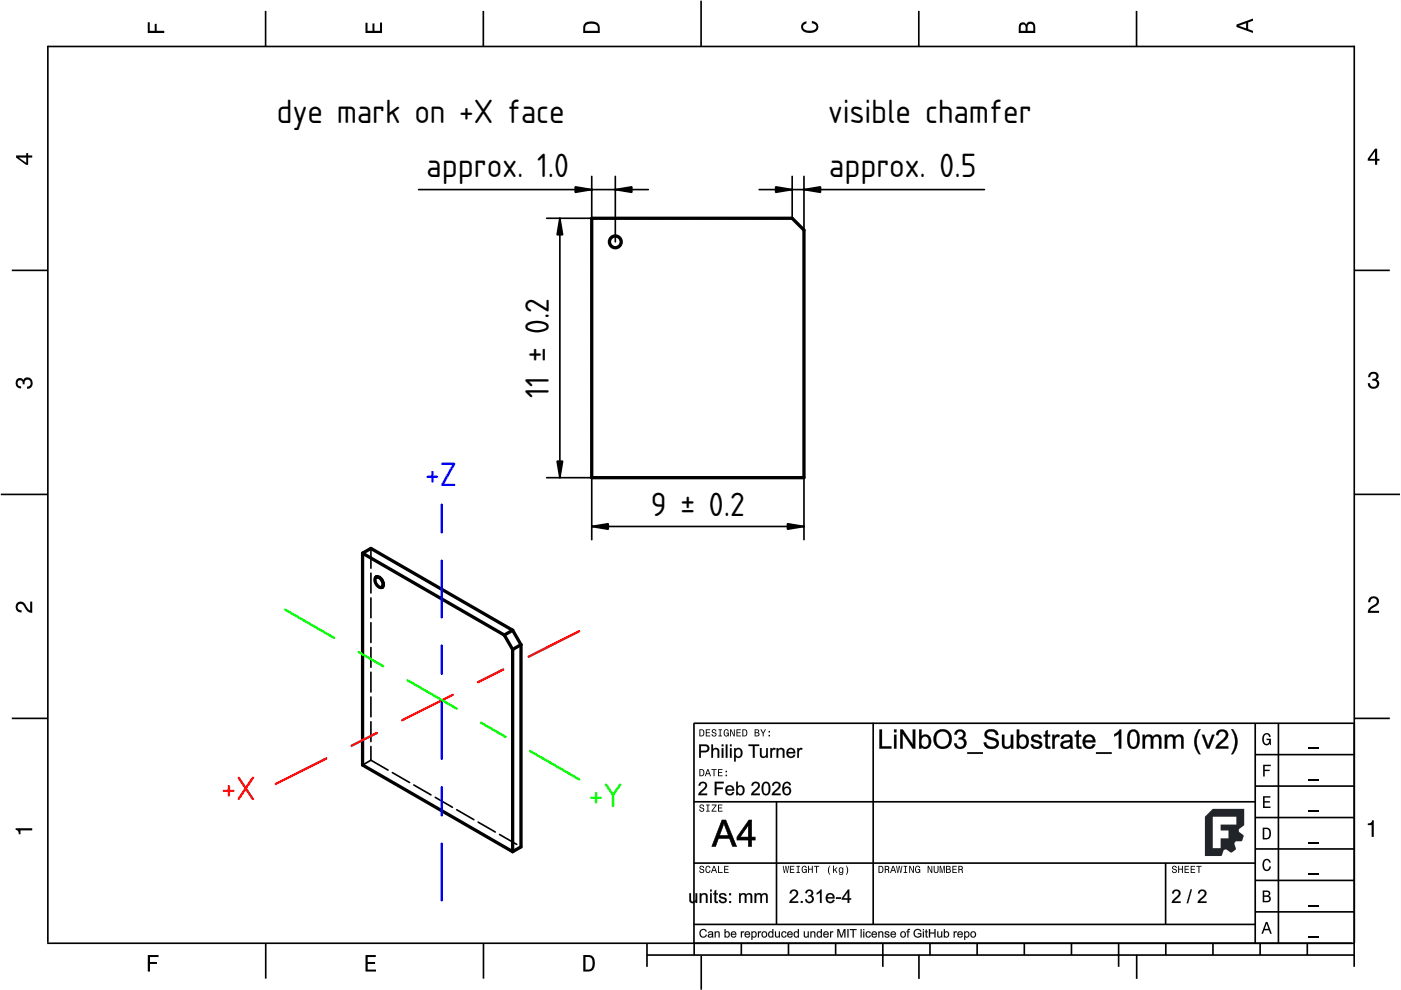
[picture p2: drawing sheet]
<svg xmlns="http://www.w3.org/2000/svg" width="297mm" height="210mm" viewBox="0 0 297 210" stroke-linecap="round" stroke-linejoin="round" font-family="sans-serif">
<defs><g id="words">
<g font-size="6.7">
<text x="58.7" y="26">dye mark on +X face</text>
<text x="175.6" y="26">visible chamfer</text>
<text x="90.5" y="37.5">approx. 1.0</text>
<text x="175.8" y="37.5">approx. 0.5</text>
<text x="116.4" y="84.3" transform="rotate(-90 116.4 84.3)">11 ± 0.2</text>
<text x="138" y="109.3">9 ± 0.2</text>
</g>
<text font-size="6.7" fill="#00f" x="90.1" y="103">+Z</text>
<text font-size="6.7" fill="#f00" x="47" y="169.5">+X</text>
<text font-size="6.7" fill="#0f0" x="124.8" y="171.1">+Y</text>
</g></defs>
<g fill="#000">
<path d="M0 0h297v210h-297zM0 0v210h297v-210z"/>
<path d="M153 173.8h.9l2.4 5.7h-1l-.6-1.7h-2.4l-.5 1.7h-1zM153.1 173.9l-2.2 5.5h.8l.6-1.7h2.4l.6 1.7h.9l-2.3-5.5zM153.4 174.5h.1l-.2 .8-.8 1.9 1.9-.1v.1zM153.4 174.4h.1l1 2.8h-2l.7-1.7zM158.8 173.8h.6v3.7l.8-.1v.8l-.8-.1v1.4h-.8l.1-1.4-2.5 .1v-.7zM158.8 173.9l-2.6 3.6v.6l2.5-.1v1.4h.7l-.1-1.4 .8 .1v-.6h-.8l.1-3.6zM158.6 175h.1l-1.7 2.5-.1-.1 1.8 .1zM158.7 174.8v2.7h-1.9z"/>
<path d="M153.1 173.9h.8l2.3 5.5h-.9l-.6-1.6h-2.4l-.6 1.6h-.8zM153.5 174.4l-1 2.8h1.9zM158.8 173.9h.6v3.6h.7v.6h-.7v1.3h-.7v-1.3h-2.5v-.6zM158.7 175l-1.8 2.5h1.8z"/>
<path d="M148.6 197.1a.78 .78 0 0 1 1.2 .4h-.2a.6 .6 0 0 0-.8-.3 .6 .6 0 0 0-.2 .9 .55 .55 0 0 0 .5 .5 .55 .55 0 0 0 .5-.5l.3 .1a.86 .86 0 0 1-1.3 .5 .86 .86 0 0 1-.2-1.3zM150.2 197.6l.1-.1a.58 .58 0 0 1 .7 0 .58 .58 0 0 1 .2 .7l.1 .6h-.3v-.2a.46 .46 0 0 1-.7 .2 .46 .46 0 0 1-.1-.7l.8-.1a.33 .33 0 0 0-.3-.4 .33 .33 0 0 0-.4 .3l-.2-.1zM150.4 198.3a.31 .31 0 0 0 .2 .4 .31 .31 0 0 0 .4-.4v-.2zM151.5 197.5h.2v.2a.46 .46 0 0 1 .6-.2 .46 .46 0 0 1 .3 .5v.8h-.2v-.8a.3 .3 0 0 0-.3-.4 .3 .3 0 0 0-.3 .3l-.1 .9h-.2zM153.6 197h.2v.6a.59 .59 0 0 1 .9 .5 .59 .59 0 0 1-.9 .5v.2h-.2zM153.9 197.8a.44 .44 0 0 0-.1 .6 .44 .44 0 0 0 .6 .1v-.8l-.2-.1zM155.1 197.6a.6 .6 0 0 1 .7-.1 .6 .6 0 0 1 .3 .7h-.9a.38 .38 0 0 0 .2 .4 .38 .38 0 0 0 .5-.2h.2a.66 .66 0 0 1-1 .3 .66 .66 0 0 1 0-1.1zM155.3 197.7l-.1 .3h.7l-.2-.3zM157.1 197.5h.2v.2l.4-.2v.2a.29 .29 0 0 0-.3 .1 .29 .29 0 0 0-.1 .3v.7h-.2zM158 197.6a.6 .6 0 0 1 .7-.1 .6 .6 0 0 1 .3 .7h-.9a.38 .38 0 0 0 .3 .4 .38 .38 0 0 0 .4-.2h.2a.66 .66 0 0 1-1 .3 .66 .66 0 0 1 0-1.1zM158.2 197.7l-.1 .3h.7l-.2-.3zM159.3 197.5h.2v.1a.59 .59 0 0 1 .9 .5 .59 .59 0 0 1-.9 .5v.7h-.2zM159.6 197.8l-.1 .5 .2 .3a.47 .47 0 0 0 .5-.5 .47 .47 0 0 0-.5-.4zM160.7 197.5h.2v.2l.4-.2v.2a.29 .29 0 0 0-.3 .1 .29 .29 0 0 0-.1 .3v.7h-.2zM161.5 198.1a.66 .66 0 0 1 1.3 0 .66 .66 0 0 1-1.3 0zM161.8 197.8a.44 .44 0 0 0-.1 .6 .44 .44 0 0 0 .7-.1l-.1-.5-.2-.2zM163 197.6l.4-.2 .4 .2v-.6h.2v1.8h-.2v-.2a.62 .62 0 0 1-.9-.1 .62 .62 0 0 1 .1-.9zM163.2 197.7a.45 .45 0 0 0-.2 .7 .45 .45 0 0 0 .7 .1v-.7l-.3-.2zM164.3 197.5h.2v.7a.32 .32 0 0 0 .4 .4 .32 .32 0 0 0 .2-.4v-.7h.3v1.3h-.2v-.2a.46 .46 0 0 1-.6 .2 .46 .46 0 0 1-.3-.5zM165.8 197.6l.6-.1 .3 .4h-.2l-.1-.2a.44 .44 0 0 0-.5 .4 .44 .44 0 0 0 .5 .4l.2-.2h.2a.62 .62 0 0 1-.9 .4 .62 .62 0 0 1-.2-.9zM167.1 197.6a.6 .6 0 0 1 .7-.1 .6 .6 0 0 1 .3 .7h-1a.38 .38 0 0 0 .3 .4 .38 .38 0 0 0 .4-.2h.3a.66 .66 0 0 1-1 .3 .66 .66 0 0 1 0-1.1zM167.2 197.7l-.1 .3h.7l-.2-.3zM168.4 197.6l.4-.2 .4 .2v-.6h.2v1.8h-.2v-.2a.62 .62 0 0 1-.9-.1 .62 .62 0 0 1 .1-.9zM168.6 197.7a.45 .45 0 0 0-.1 .7 .45 .45 0 0 0 .6 .1v-.7l-.3-.2zM170.4 197.5h.2v.7a.32 .32 0 0 0 .4 .4 .32 .32 0 0 0 .3-.4v-.7h.2v1.3h-.2v-.2a.46 .46 0 0 1-.6 .2 .46 .46 0 0 1-.3-.5zM171.8 197.5h.2v.2a.46 .46 0 0 1 .6-.2 .46 .46 0 0 1 .3 .5v.8h-.2v-.8a.3 .3 0 0 0-.3-.4 .3 .3 0 0 0-.3 .3l-.1 .9h-.2zM173.3 197.6l.4-.2 .3 .2v-.6h.3v1.8h-.2v-.2a.62 .62 0 0 1-.9-.1 .62 .62 0 0 1 .1-.9zM173.5 197.7a.45 .45 0 0 0-.2 .7 .45 .45 0 0 0 .7 .1v-.7l-.3-.2zM174.7 197.6a.6 .6 0 0 1 .7-.1 .6 .6 0 0 1 .3 .7h-.9a.38 .38 0 0 0 .2 .4 .38 .38 0 0 0 .5-.2h.2a.66 .66 0 0 1-1 .3 .66 .66 0 0 1 0-1.1zM174.9 197.7l-.1 .3h.7l-.2-.3zM176 197.5h.2v.2l.4-.2v.2a.29 .29 0 0 0-.3 .1 .29 .29 0 0 0-.1 .3v.7h-.2zM177.5 197h.4l.5 1.5 .5-1.5h.3v1.8h-.2v-1.5l-.5 1.5h-.2l-.5-1.6v1.6h-.3zM179.7 197h.2v1.8h-.2zM180.2 197h1.4v.2h-.6v1.6h-.2v-1.6h-.6zM182.5 197h.2v1.8h-.2zM183 197h.2v.2h-.2zM183 197.5h.2v1.3h-.2zM183.7 197.6l.6-.1 .3 .4h-.2l-.1-.2a.44 .44 0 0 0-.6 .4 .44 .44 0 0 0 .6 .4l.1-.2h.2a.62 .62 0 0 1-.8 .4 .62 .62 0 0 1-.2-.9zM184.9 197.6a.6 .6 0 0 1 .7-.1 .6 .6 0 0 1 .4 .7h-1a.38 .38 0 0 0 .3 .4 .38 .38 0 0 0 .4-.2h.2a.66 .66 0 0 1-1 .3 .66 .66 0 0 1 0-1.1zM185.1 197.7l-.1 .3h.7l-.2-.3zM186.2 197.5h.2v.2a.46 .46 0 0 1 .6-.2 .46 .46 0 0 1 .3 .5v.8h-.2v-.8a.3 .3 0 0 0-.3-.4 .3 .3 0 0 0-.3 .3l-.1 .9h-.2zM187.6 197.6l.2-.1a.51 .51 0 0 1 .8 .3h-.3a.26 .26 0 0 0-.3-.2 .26 .26 0 0 0-.2 .3l.1 .1a.45 .45 0 0 1 .6 .2 .45 .45 0 0 1-.1 .5h-.7l-.2-.3h.2a.29 .29 0 0 0 .4 .3 .29 .29 0 0 0 .2-.4 .55 .55 0 0 1-.7-.6zM189 197.6a.6 .6 0 0 1 .7-.1 .6 .6 0 0 1 .3 .7h-1a.38 .38 0 0 0 .3 .4 .38 .38 0 0 0 .4-.2h.3a.66 .66 0 0 1-1 .3 .66 .66 0 0 1 0-1.1zM189.1 197.7l-.1 .3h.8l-.3-.3zM190.9 198.1a.66 .66 0 0 1 1.3 0 .66 .66 0 0 1-1.3 0zM191.2 197.8a.44 .44 0 0 0-.1 .6 .44 .44 0 0 0 .7-.1l-.1-.5-.2-.2zM192.5 197.1l.5-.1-.1 .2-.3 .1v.2h.3v.1h-.3v1.2h-.2v-1.2h-.2v-.1h.2zM194 197.1a.83 .83 0 0 1 1.3 .4h-.2a.66 .66 0 0 0-1-.2 .66 .66 0 0 0-.1 1 .74 .74 0 0 0 1.1 .1v-.3h-.5v-.2h.7v.6a.97 .97 0 0 1-1.4 .1 .97 .97 0 0 1 .1-1.5zM195.7 197h.2v.2h-.2zM195.7 197.5h.2v1.3h-.2zM196.3 197.2l.2-.2v.5h.2v.1h-.2v.8l.2 .4a.32 .32 0 0 1-.3-.1 .32 .32 0 0 1-.1-.3v-.8h-.2zM197 197h.2v.7h.9v-.7h.3v1.8h-.3v-.9h-.9v.9h-.2zM198.7 197.5h.2v.7a.32 .32 0 0 0 .4 .4 .32 .32 0 0 0 .3-.4v-.7h.2v1.3h-.2v-.2a.46 .46 0 0 1-.6 .2 .46 .46 0 0 1-.3-.5zM200.1 197h.2v.6a.59 .59 0 0 1 .9 .5 .59 .59 0 0 1-.9 .5v.2h-.2zM200.4 197.8a.44 .44 0 0 0-.1 .6 .44 .44 0 0 0 .6 .1v-.8l-.2-.1zM202.2 197.5h.2v.2l.4-.2v.2a.29 .29 0 0 0-.3 .1 .29 .29 0 0 0-.1 .3v.7h-.2zM203.1 197.6a.6 .6 0 0 1 .7-.1 .6 .6 0 0 1 .4 .7h-1a.38 .38 0 0 0 .3 .4 .38 .38 0 0 0 .4-.2h.2a.66 .66 0 0 1-1 .3 .66 .66 0 0 1 0-1.1zM203.3 197.7l-.1 .3h.7l-.2-.3zM204.4 197.5h.2v.1a.59 .59 0 0 1 .9 .5 .59 .59 0 0 1-.9 .5v.7h-.2zM204.7 197.8l-.1 .5 .2 .3a.47 .47 0 0 0 .5-.5 .47 .47 0 0 0-.5-.4zM205.7 198.1a.66 .66 0 0 1 1.3 0 .66 .66 0 0 1-1.3 0zM206.1 197.8a.44 .44 0 0 0-.1 .6 .44 .44 0 0 0 .7-.1l-.1-.5-.3-.2z"/>
<path d="M148.6 197.1a.79 .79 0 0 1 1.3 .4h-.3a.59 .59 0 0 0-.8-.3 .59 .59 0 0 0-.2 .9 .53 .53 0 0 0 .5 .5 .53 .53 0 0 0 .5-.5l.3 .1a.82 .82 0 0 1-1 .6 .82 .82 0 0 1-.6-.9zM148.6 197.2a.87 .87 0 0 0-.1 1.3 .87 .87 0 0 0 1.3-.1l.1-.2-.3-.1a.58 .58 0 0 1-.7 .5 .58 .58 0 0 1-.4-.7 .58 .58 0 0 1 .4-.7 .58 .58 0 0 1 .7 .3h.2a.77 .77 0 0 0-1.2-.3zM150.2 197.6a.55 .55 0 0 1 .6-.2 .55 .55 0 0 1 .4 .5l.1 .9h-.3v-.2a.46 .46 0 0 1-.7 .2 .46 .46 0 0 1 0-.7l.7-.1a.32 .32 0 0 0-.3-.4 .32 .32 0 0 0-.4 .3h-.2zM150.2 197.6l-.1 .2 .2 .1a.35 .35 0 0 1 .6-.2l.1 .3-.6 .1a.4 .4 0 0 0-.3 .5 .4 .4 0 0 0 .6 .1l.3-.1v.2h.3l-.1-1.1a.6 .6 0 0 0-1-.1zM150.4 198.3h-.1a.29 .29 0 0 0 .3 .4 .29 .29 0 0 0 .3-.3l.1-.3zM150.4 198.3l.6-.2a.35 .35 0 0 1-.2 .5 .35 .35 0 0 1-.5-.3zM151.5 197.5h.2v.2a.47 .47 0 0 1 .6-.3 .47 .47 0 0 1 .3 .6v.8h-.2v-.8a.29 .29 0 0 0-.3-.4 .29 .29 0 0 0-.3 .3v.9h-.3zM151.5 197.5v1.3h.2l.1-.9a.31 .31 0 0 1 .3-.3 .31 .31 0 0 1 .3 .4v.8h.2v-1a.46 .46 0 0 0-.4-.3 .46 .46 0 0 0-.5 .2v-.2zM153.6 197h.2v.6a.61 .61 0 0 1 1 .5 .61 .61 0 0 1-1 .5v.2h-.2zM153.6 197v1.8h.2v-.2a.57 .57 0 0 0 .8-.1 .57 .57 0 0 0 0-.8 .57 .57 0 0 0-.8 0v-.7zM153.9 197.8a.43 .43 0 0 0-.1 .6 .43 .43 0 0 0 .6 .1v-.7l-.2-.2zM153.9 197.7a.42 .42 0 0 1 .6 .4 .42 .42 0 0 1-.6 .4zM155.1 197.6a.61 .61 0 0 1 .7-.1 .61 .61 0 0 1 .3 .7h-.9a.37 .37 0 0 0 .3 .4 .37 .37 0 0 0 .4-.3l.2 .1a.67 .67 0 0 1-1 .3 .67 .67 0 0 1 0-1.1zM155.1 197.6a.65 .65 0 0 0 0 1.1 .65 .65 0 0 0 1-.3h-.2a.38 .38 0 0 1-.5 .2 .38 .38 0 0 1-.2-.4h.9a.59 .59 0 0 0-.3-.7 .59 .59 0 0 0-.7 .1zM155.3 197.7l-.1 .3h.7l-.2-.3zM155.3 197.7l.4-.1 .2 .4h-.7zM157.1 197.5h.2v.2l.2-.3 .3 .1-.1 .2-.4 .1v1h-.2zM157.1 197.5v1.3h.2v-.7a.29 .29 0 0 1 .1-.4 .29 .29 0 0 1 .3 0l.1-.2h-.3l-.2 .2v-.2zM158 197.6a.61 .61 0 0 1 .7-.1 .61 .61 0 0 1 .3 .7h-.9a.37 .37 0 0 0 .3 .4 .37 .37 0 0 0 .4-.3l.3 .1a.67 .67 0 0 1-1.1 .3 .67 .67 0 0 1 0-1.1zM158 197.6a.65 .65 0 0 0 .1 1.1 .65 .65 0 0 0 .9-.3h-.2a.38 .38 0 0 1-.4 .2 .38 .38 0 0 1-.3-.4h.9a.59 .59 0 0 0-.3-.7 .59 .59 0 0 0-.7 .1zM158.2 197.7l-.1 .3h.7l-.2-.3zM158.2 197.7l.4-.1 .2 .4h-.7zM159.3 197.5h.2v.1a.49 .49 0 0 1 .5-.2 .49 .49 0 0 1 .4 .4 .62 .62 0 0 1 0 .8 .62 .62 0 0 1-.9 0v.7h-.2zM159.3 197.5v1.8h.2v-.7a.58 .58 0 0 0 .9-.5 .58 .58 0 0 0-.9-.4v-.2zM159.6 197.8l-.1 .5 .2 .3a.46 .46 0 0 0 .5-.5 .46 .46 0 0 0-.5-.4zM159.6 197.7l.1-.1a.45 .45 0 0 1 .5 .6 .45 .45 0 0 1-.6 .3l-.1-.4zM160.7 197.5h.2v.2l.2-.3 .3 .1-.1 .2-.3 .1-.1 1h-.2zM160.7 197.5v1.3h.2v-.7a.29 .29 0 0 1 .1-.4 .29 .29 0 0 1 .3 0l.1-.2h-.3l-.2 .2v-.2zM161.4 198.1a.7 .7 0 0 1 1.4 0 .7 .7 0 0 1-1.4 0zM161.5 198.1a.65 .65 0 0 0 1.3 0 .65 .65 0 0 0-1.3 0zM161.8 197.8a.45 .45 0 0 0-.1 .6 .45 .45 0 0 0 .6 .1 .45 .45 0 0 0 .1-.6 .45 .45 0 0 0-.6-.1zM161.8 197.7a.45 .45 0 0 1 .7 .4 .45 .45 0 0 1-.7 .4l-.1-.4zM163 197.6a.47 .47 0 0 1 .8 0l-.1-.6h.3v1.8h-.2v-.2a.63 .63 0 0 1-.9-.1 .63 .63 0 0 1 .1-.9zM163 197.6a.6 .6 0 0 0-.1 .9 .6 .6 0 0 0 .9 .1v.2h.2v-1.8h-.2v.7a.47 .47 0 0 0-.8-.1zM163.2 197.8l-.1 .5 .2 .3a.43 .43 0 0 0 .5-.5 .43 .43 0 0 0-.6-.3zM163.2 197.7l.1-.1a.48 .48 0 0 1 .5 .5 .48 .48 0 0 1-.5 .5l-.2-.3zM164.3 197.5h.2l.1 .9a.31 .31 0 0 0 .4 .2 .31 .31 0 0 0 .1-.4v-.7h.3v1.3h-.2v-.2a.47 .47 0 0 1-.5 .2 .47 .47 0 0 1-.4-.3zM164.3 197.5v.8a.45 .45 0 0 0 .3 .5 .45 .45 0 0 0 .6-.3v.3h.2v-1.3h-.3l.1 .7a.34 .34 0 0 1-.3 .4 .34 .34 0 0 1-.4-.4v-.7zM165.8 197.6a.56 .56 0 0 1 .6-.2 .56 .56 0 0 1 .4 .5h-.3a.32 .32 0 0 0-.3-.3 .32 .32 0 0 0-.3 .3v.4a.32 .32 0 0 0 .3 .3 .32 .32 0 0 0 .3-.3h.3a.57 .57 0 0 1-.6 .5 .57 .57 0 0 1-.6-.5zM165.8 197.6a.63 .63 0 0 0 0 1 .63 .63 0 0 0 1-.3h-.2a.34 .34 0 0 1-.4 .3 .34 .34 0 0 1-.3-.2v-.5a.33 .33 0 0 1 .3-.3 .33 .33 0 0 1 .3 .3h.2a.55 .55 0 0 0-.9-.3zM167 197.6a.61 .61 0 0 1 .8-.1 .61 .61 0 0 1 .3 .7h-1a.37 .37 0 0 0 .3 .4 .37 .37 0 0 0 .4-.3l.3 .1a.67 .67 0 0 1-1 .3 .67 .67 0 0 1-.1-1.1zM167.1 197.6a.65 .65 0 0 0 0 1.1 .65 .65 0 0 0 1-.3h-.3a.38 .38 0 0 1-.4 .2 .38 .38 0 0 1-.3-.4h1a.59 .59 0 0 0-.3-.7 .59 .59 0 0 0-.7 .1zM167.2 197.7l-.1 .3h.7l-.2-.3zM167.2 197.7l.4-.1 .3 .4h-.8zM168.4 197.6a.47 .47 0 0 1 .8 0v-.6h.2v1.8h-.2v-.2a.63 .63 0 0 1-.9-.1 .63 .63 0 0 1 .1-.9zM168.4 197.6a.6 .6 0 0 0-.1 .9 .6 .6 0 0 0 .9 .1v.2h.2v-1.8h-.2v.7a.47 .47 0 0 0-.8-.1zM168.6 197.8l-.1 .5 .2 .3a.43 .43 0 0 0 .5-.5 .43 .43 0 0 0-.6-.3zM168.6 197.7l.1-.1a.48 .48 0 0 1 .5 .5 .48 .48 0 0 1-.5 .5l-.2-.3zM170.4 197.5h.3v.9a.31 .31 0 0 0 .4 .2 .31 .31 0 0 0 .1-.4v-.7h.3v1.3h-.2v-.2a.47 .47 0 0 1-.5 .2 .47 .47 0 0 1-.4-.3zM170.4 197.5v.8a.45 .45 0 0 0 .3 .5 .45 .45 0 0 0 .6-.3v.3h.2v-1.3h-.2v.7a.34 .34 0 0 1-.3 .4 .34 .34 0 0 1-.4-.4v-.7zM171.8 197.5h.2v.2a.47 .47 0 0 1 .6-.3 .47 .47 0 0 1 .3 .6v.8h-.3v-.8a.29 .29 0 0 0-.2-.4 .29 .29 0 0 0-.3 .3v.9h-.3zM171.8 197.5v1.3h.2l.1-.9a.31 .31 0 0 1 .3-.3 .31 .31 0 0 1 .3 .4v.8h.2l-.1-1a.46 .46 0 0 0-.4-.3 .46 .46 0 0 0-.4 .2v-.2zM173.3 197.6a.47 .47 0 0 1 .7 0v-.6h.3v1.8h-.3l.1-.2a.63 .63 0 0 1-.9-.1 .63 .63 0 0 1 .1-.9zM173.3 197.6a.6 .6 0 0 0-.1 .9 .6 .6 0 0 0 .9 .1v.2h.2v-1.8h-.3v.7a.47 .47 0 0 0-.7-.1zM173.5 197.8l-.1 .5 .2 .3a.43 .43 0 0 0 .4-.5 .43 .43 0 0 0-.5-.3zM173.4 197.7l.2-.1a.48 .48 0 0 1 .5 .5 .48 .48 0 0 1-.5 .5l-.2-.3zM174.7 197.6a.61 .61 0 0 1 .7-.1 .61 .61 0 0 1 .3 .7h-.9a.37 .37 0 0 0 .3 .4 .37 .37 0 0 0 .4-.3l.2 .1a.67 .67 0 0 1-1 .3 .67 .67 0 0 1 0-1.1zM174.7 197.6a.65 .65 0 0 0 0 1.1 .65 .65 0 0 0 1-.3h-.2a.38 .38 0 0 1-.5 .2 .38 .38 0 0 1-.2-.4h.9a.59 .59 0 0 0-.3-.7 .59 .59 0 0 0-.7 .1zM174.9 197.7l-.1 .3h.7l-.2-.3zM174.9 197.7l.4-.1 .2 .4h-.7zM176 197.5h.2v.2l.2-.3 .3 .1-.1 .2-.4 .1v1h-.2zM176 197.5v1.3h.2v-.7a.29 .29 0 0 1 .1-.4 .29 .29 0 0 1 .3 0l.1-.2h-.3l-.2 .2v-.2zM177.5 197h.4l.5 1.5 .5-1.5h.4v1.8h-.3v-1.5l-.5 1.5h-.2l-.5-1.6v1.6h-.3zM177.5 197v1.8h.3v-1.6l.5 1.6h.2l.5-1.5v1.5h.2v-1.8h-.3l-.5 1.6-.5-1.6zM179.7 197h.2v1.8h-.2zM179.7 197v1.8h.2v-1.8zM180.2 197h1.4v.2h-.6v1.6h-.2v-1.6h-.6zM180.2 197v.2h.6v1.6h.2v-1.6h.6v-.2zM182.5 197h.2v1.8h-.2zM182.5 197v1.8h.2v-1.8zM183 197h.3v.2h-.3zM183 197v.2h.2v-.2zM183 197.5h.3v1.3h-.3zM183 197.5v1.3h.2v-1.3zM183.7 197.6a.56 .56 0 0 1 .5-.2 .56 .56 0 0 1 .4 .5h-.2a.32 .32 0 0 0-.3-.3 .32 .32 0 0 0-.3 .3v.4a.32 .32 0 0 0 .3 .3 .32 .32 0 0 0 .3-.3h.2a.57 .57 0 0 1-.5 .5 .57 .57 0 0 1-.6-.5zM183.7 197.6a.63 .63 0 0 0 0 1 .63 .63 0 0 0 .9-.3h-.2a.34 .34 0 0 1-.3 .3 .34 .34 0 0 1-.3-.2v-.5a.33 .33 0 0 1 .3-.3 .33 .33 0 0 1 .3 .3h.2a.55 .55 0 0 0-.9-.3zM184.9 197.6a.61 .61 0 0 1 .8-.1 .61 .61 0 0 1 .3 .7h-1a.37 .37 0 0 0 .3 .4 .37 .37 0 0 0 .4-.3l.3 .1a.67 .67 0 0 1-1.1 .3 .67 .67 0 0 1 0-1.1zM184.9 197.6a.65 .65 0 0 0 .1 1.1 .65 .65 0 0 0 .9-.3h-.2a.38 .38 0 0 1-.4 .2 .38 .38 0 0 1-.3-.4h.9a.59 .59 0 0 0-.3-.7 .59 .59 0 0 0-.7 .1zM185.1 197.7l-.1 .3h.7l-.2-.3zM185.1 197.7l.4-.1 .2 .4h-.7zM186.2 197.5h.2v.2a.47 .47 0 0 1 .6-.3 .47 .47 0 0 1 .3 .6v.8h-.3v-.8a.29 .29 0 0 0-.2-.4 .29 .29 0 0 0-.3 .3v.9h-.3zM186.2 197.5v1.3h.2l.1-.9a.31 .31 0 0 1 .3-.3 .31 .31 0 0 1 .3 .4v.8h.2l-.1-1a.46 .46 0 0 0-.4-.3 .46 .46 0 0 0-.4 .2v-.2zM187.6 197.6l.2-.1a.47 .47 0 0 1 .8 .3l-.3 .1a.25 .25 0 0 0-.2-.3 .25 .25 0 0 0-.3 .3l.3 .1a.46 .46 0 0 1 .5 .6 .46 .46 0 0 1-.7 .2l-.4-.4 .2-.1a.33 .33 0 0 0 .3 .3 .33 .33 0 0 0 .4-.2l-.1-.1a.53 .53 0 0 1-.6-.1 .53 .53 0 0 1-.1-.6zM187.7 197.6a.39 .39 0 0 0-.1 .5 .39 .39 0 0 0 .5 .1l.3 .1a.32 .32 0 0 1-.3 .3 .32 .32 0 0 1-.4-.2h-.2a.53 .53 0 0 0 .6 .4 .53 .53 0 0 0 .5-.5l-.8-.5a.29 .29 0 0 1 .3-.2 .29 .29 0 0 1 .2 .2h.2a.55 .55 0 0 0-.8-.2zM188.9 197.6a.61 .61 0 0 1 .8-.1 .61 .61 0 0 1 .3 .7h-1a.37 .37 0 0 0 .3 .4 .37 .37 0 0 0 .4-.3l.3 .1a.67 .67 0 0 1-1 .3 .67 .67 0 0 1-.1-1.1zM189 197.6a.65 .65 0 0 0 0 1.1 .65 .65 0 0 0 1-.3h-.3a.38 .38 0 0 1-.4 .2 .38 .38 0 0 1-.3-.4h1a.59 .59 0 0 0-.3-.7 .59 .59 0 0 0-.7 .1zM189.1 197.7l-.1 .3h.8l-.3-.3zM189.1 197.7l.5-.1 .2 .4h-.8zM190.9 198.1a.67 .67 0 0 1 1.3 0 .67 .67 0 0 1-1.3 0zM190.9 198.1a.65 .65 0 0 0 1.3 0 .65 .65 0 0 0-1.3 0zM191.2 197.8a.45 .45 0 0 0-.1 .6 .45 .45 0 0 0 .6 .1 .45 .45 0 0 0 .1-.6 .45 .45 0 0 0-.6-.1zM191.2 197.7a.45 .45 0 0 1 .7 .4 .45 .45 0 0 1-.7 .4l-.1-.4zM192.4 197.1l.6-.1-.1 .2a.22 .22 0 0 0-.2 0 .22 .22 0 0 0-.1 .3h.3v.2l-.3-.1v1.2h-.2v-1.2l-.2 .1v-.2h.2zM192.5 197.1l-.1 .4h-.2v.1h.2v1.2h.2v-1.2h.3v-.1h-.3a.23 .23 0 0 1 0-.3 .23 .23 0 0 1 .3 0l.1-.2zM194 197.1a.8 .8 0 0 1 1.3 .4l-.2 .1a.59 .59 0 0 0-.5-.4 .59 .59 0 0 0-.6 .3 .71 .71 0 0 0 .2 .9 .71 .71 0 0 0 .9 0v-.3h-.5v-.3h.8v.7a.98 .98 0 0 1-1.5 .1 .98 .98 0 0 1 .1-1.5zM194 197.2a.96 .96 0 0 0 0 1.3 .96 .96 0 0 0 1.3 0v-.6h-.7v.2h.5v.3a.7 .7 0 0 1-.9 0 .7 .7 0 0 1-.1-.9 .7 .7 0 0 1 .9-.2l.1 .2h.2a.81 .81 0 0 0-1.3-.3zM195.7 197h.2v.2h-.2zM195.7 197v.2h.2v-.2zM195.7 197.5h.2v1.3h-.2zM195.7 197.5v1.3h.2v-1.3zM196.3 197.1l.2-.1v.5h.2v.2h-.2v.8l.2 .1v.2a.34 .34 0 0 1-.3 0 .34 .34 0 0 1-.1-.4v-.8l-.2 .1v-.2h.2zM196.3 197.2v.3h-.2v.1h.2v.8a.31 .31 0 0 0 .1 .3 .31 .31 0 0 0 .3 .1l-.2-.4v-.8h.2v-.1h-.2v-.5zM196.9 197h.3v.7h.9v-.7h.3v1.8h-.3v-.9h-.9v.9h-.3zM197 197v1.8h.2v-.9h.9v.9h.3v-1.8h-.3v.7h-.9v-.7zM198.7 197.5h.3v.9a.31 .31 0 0 0 .4 .2 .31 .31 0 0 0 .1-.4v-.7h.3v1.3h-.2v-.2a.47 .47 0 0 1-.5 .2 .47 .47 0 0 1-.4-.3zM198.7 197.5v.8a.45 .45 0 0 0 .3 .5 .45 .45 0 0 0 .6-.3v.3h.2v-1.3h-.2v.7a.34 .34 0 0 1-.3 .4 .34 .34 0 0 1-.4-.4v-.7zM200.1 197h.2v.6a.61 .61 0 0 1 1 .5 .61 .61 0 0 1-1 .5v.2h-.2zM200.1 197v1.8h.2v-.2a.57 .57 0 0 0 .8-.1 .57 .57 0 0 0 0-.8 .57 .57 0 0 0-.8 0v-.7zM200.4 197.8a.43 .43 0 0 0-.1 .6 .43 .43 0 0 0 .6 .1v-.7l-.2-.2zM200.4 197.7a.42 .42 0 0 1 .6 .4 .42 .42 0 0 1-.6 .4zM202.2 197.5h.2v.2l.2-.3 .3 .1-.1 .2-.3 .1-.1 1h-.2zM202.2 197.5v1.3h.2v-.7a.29 .29 0 0 1 .1-.4 .29 .29 0 0 1 .3 0l.1-.2h-.3l-.2 .2v-.2zM203.1 197.6a.61 .61 0 0 1 .8-.1 .61 .61 0 0 1 .3 .7h-1a.37 .37 0 0 0 .3 .4 .37 .37 0 0 0 .4-.3l.3 .1a.67 .67 0 0 1-1.1 .3 .67 .67 0 0 1 0-1.1zM203.1 197.6a.65 .65 0 0 0 .1 1.1 .65 .65 0 0 0 .9-.3h-.2a.38 .38 0 0 1-.4 .2 .38 .38 0 0 1-.3-.4h.9a.59 .59 0 0 0-.3-.7 .59 .59 0 0 0-.7 .1zM203.3 197.7l-.1 .3h.7l-.2-.3zM203.3 197.7l.4-.1 .2 .4h-.7zM204.4 197.5h.2v.1a.49 .49 0 0 1 .5-.2 .49 .49 0 0 1 .4 .4 .62 .62 0 0 1 0 .8 .62 .62 0 0 1-.9 0l.1 .7h-.3zM204.4 197.5v1.8h.2v-.7a.58 .58 0 0 0 .9-.5 .58 .58 0 0 0-.9-.4v-.2zM204.7 197.8v.5l.1 .3a.46 .46 0 0 0 .5-.5 .46 .46 0 0 0-.5-.4zM204.7 197.7l.1-.1a.45 .45 0 0 1 .5 .6 .45 .45 0 0 1-.6 .3l-.1-.4zM205.7 198.1a.7 .7 0 0 1 1.4 0 .7 .7 0 0 1-1.4 0zM205.7 198.1a.65 .65 0 0 0 1.3 0 .65 .65 0 0 0-1.3 0zM206.1 197.8a.45 .45 0 0 0-.1 .6 .45 .45 0 0 0 .6 .1 .45 .45 0 0 0 .1-.6 .45 .45 0 0 0-.6-.1zM206.1 197.7a.45 .45 0 0 1 .6 .4 .45 .45 0 0 1-.6 .4l-.2-.4z"/>
</g>
<g fill="none" stroke="#000" stroke-width=".35">
<path d="M10.1 9.9h277.1M10.1 9.7v190.1M56.3 2.3v7.6M102.5 2.3v7.6M148.6 .1v9.8M194.8 2.3v7.6M241 2.3v7.6M287.1 9.7v195.3M2.5 57.3h7.5M287.2 57.3h7.5M.2 104.8h10M287.2 104.8h9.6"/>
<path d="M2.5 152.3h7.5M147.1 153.3h140.1M147.1 153.3v46.7M185.1 153.2v42.8M266.1 160h21.1M266.1 153.3v46.7M271.1 153.3v46.7M287.2 152.3h7.5M147.1 170h119.1M164.6 170v26M266.1 180h21.1M266.1 173.3h21.1"/>
<path d="M266.1 166.7h21.1M10 200h277.2M56.3 200v7.5M102.5 200v7.5M137.2 200v5M147.1 196h119.1M147.1 183h119.1M147.2 200v2.5M157.2 200v2.5M167.2 200v2.5M177.2 200v2.5M187.2 200v5"/>
<path d="M197.2 200v2.5M207.2 200v2.5M217.2 200v2.5M227.2 200v2.5M237.2 200v5M247.1 183v13M247.2 200v2.5M257.2 200v2.5M266.1 193.3h21.1M266.1 186.7h21.1M267.2 200v2.5M277.2 200v2.5"/>
<path d="M137.1 202.5h150.1M148.7 202.6v7.2M194.8 202.4v5.1M241 202.4v5.1"/>
</g>
<g fill="#000">
<path d="M31.3 4.7h.5v1.8h1v-1.4h.4v1.4h1.6v.5h-3.5z" fill-rule="evenodd"/>
<path d="M77.5 4.8h.4v1.7h1.1v-1.5h.4v1.5h1.2v-1.7h.4v2.2h-3.5z" fill-rule="evenodd"/>
<path d="M124.1 4.9a2.19 2.19 0 0 0-.4 2.1h3.5v-1.2a1.42 1.42 0 0 0-1.8-1.3zM124.4 5.2a2.14 2.14 0 0 1 2.3 .3v1h-2.6v-1z" fill-rule="evenodd"/>
<path d="M170.1 4.9l.9-.4v.5a.7 .7 0 0 0-.7 .5 .7 .7 0 0 0 .3 .8 1.69 1.69 0 0 0 2.5-.6 .9 .9 0 0 0-1-.8v-.5a1.24 1.24 0 0 1 1.4 1.1 1.24 1.24 0 0 1-1 1.4 2.22 2.22 0 0 1-2.5-.7l-.2-.5z" fill-rule="evenodd"/>
<path d="M216.2 5l-.2 .8v1.2h3.5v-1.3a.98 .98 0 0 0-.7-1.1 .98 .98 0 0 0-1.2 .6 .84 .84 0 0 0-1.4-.2zM216.5 5.3a.54 .54 0 0 1 .7-.1 .54 .54 0 0 1 .2 .6v.7h-1zM218 5.2a.62 .62 0 0 1 .7-.1 .62 .62 0 0 1 .4 .6v.8h-1.2z" fill-rule="evenodd"/>
<path d="M262.2 5.2v.5l3.5 1.3v-.5l-1.1-.3v-1.4l1.1-.4v-.5zM262.7 5.5l1.5-.6v1.1z" fill-rule="evenodd"/>
<path d="M3.4 33v.4l2.1 1.5h.5v-1.5h.8v-.4h-.8v-.5h-.4v.5zM4 33.4h1.6v1.1z" fill-rule="evenodd"/>
<path d="M291.5 31.5l-1.5 2.1v.5h1.5v.8h.5v-.8h.5v-.4h-.5v-2.2zM291.5 32.1v1.6h-1.1z" fill-rule="evenodd"/>
<path d="M3.6 80.4a.86 .86 0 0 1 1.4 .2 1.06 1.06 0 0 1 1.2-.5 1.06 1.06 0 0 1 .7 1.2 1.1 1.1 0 0 1-1.2 1.1v-.4a.71 .71 0 0 0 .8-1 .71 .71 0 0 0-1.3-.1v.6h-.4a.61 .61 0 0 0-.3-.8 .61 .61 0 0 0-.8 .2 .61 .61 0 0 0 .2 .8l.6 .2v.5a1.15 1.15 0 0 1-1.2-.7 1.15 1.15 0 0 1 .3-1.3z" fill-rule="evenodd"/>
<path d="M290.4 79.1a1.08 1.08 0 0 1 1.3-.2 1.08 1.08 0 0 1 .5 1.3l-.3 .3a1.06 1.06 0 0 1 .5 1.3 1.06 1.06 0 0 1-1.2 .6 1.1 1.1 0 0 1-1.2-1.2h.5a.71 .71 0 0 0 .9 .8 .71 .71 0 0 0 .1-1.2l-.5-.1v-.4a.61 .61 0 0 0 .7-.3 .61 .61 0 0 0-.2-.8 .61 .61 0 0 0-.8 .2l-.2 .6h-.4z" fill-rule="evenodd"/>
<path d="M3.6 127.9a1.22 1.22 0 0 1 2 .7l.4 .6 .4 .2v-1.9h.4v2.4a1.8 1.8 0 0 1-1.7-1.4 .71 .71 0 0 0-.9-.5 .71 .71 0 0 0-.5 .9 .71 .71 0 0 0 .9 .5v.5a1.18 1.18 0 0 1-1.2-.7 1.18 1.18 0 0 1 .2-1.3z" fill-rule="evenodd"/>
<path d="M290.4 126.7a1.18 1.18 0 0 1 1.9 .3 1.18 1.18 0 0 1-1 1.7l-.5 .4-.3 .4h1.9v.4h-2.4a1.8 1.8 0 0 1 1.4-1.7 .71 .71 0 0 0 .5-.9 .71 .71 0 0 0-.9-.5 .71 .71 0 0 0-.5 .9h-.4z" fill-rule="evenodd"/>
<path d="M148.3 154.6v1.5h.5a.77 .77 0 0 0 .6-.7 .77 .77 0 0 0-.6-.8zM148.5 154.8a.58 .58 0 0 1 .6 .6 .58 .58 0 0 1-.6 .6zM149.6 154.6v1.5h1v-.1h-.8v-.6h.7v-.1h-.7v-.5h.8v-.2zM151 154.7a.53 .53 0 0 0 0 .6 .53 .53 0 0 0 .6 .2 .32 .32 0 0 1-.2 .5 .32 .32 0 0 1-.4-.4h-.1a.5 .5 0 0 0 .6 .6 .5 .5 0 0 0 .2-.9l-.4-.1a.28 .28 0 0 1-.1-.3 .28 .28 0 0 1 .3-.2 .28 .28 0 0 1 .2 .4h.2a.51 .51 0 0 0-.3-.5 .51 .51 0 0 0-.6 .1zM152.3 154.6v.2h.3v1.2h-.3v.1h.8v-.1h-.3v-1.2h.3v-.2zM153.6 154.8a.81 .81 0 0 0 .5 1.4l.3-.3 .1 .2v-.8h-.5v.2h.3l-.2 .5a.6 .6 0 0 1-.5-.6 .6 .6 0 0 1 .5-.6l.2 .3h.2l-.2-.4a.53 .53 0 0 0-.7 .1zM154.8 154.6v1.5h.2v-1.2l.6 1.2h.2v-1.5h-.2v1.3l-.6-1.3zM156.1 154.6v1.5h1v-.1h-.8v-.6h.7v-.1h-.7v-.5h.8v-.2zM157.4 154.6v1.5h.5a.77 .77 0 0 0 .6-.7 .77 .77 0 0 0-.6-.8zM157.6 154.8a.58 .58 0 0 1 .6 .6 .58 .58 0 0 1-.6 .6zM160 154.6v1.5h.6a.42 .42 0 0 0 .4-.3 .42 .42 0 0 0-.2-.5l.2-.2-.1-.4zM160.2 154.8h.3a.23 .23 0 0 1 .3 .2 .23 .23 0 0 1-.3 .3h-.3zM160.2 155.4h.3a.26 .26 0 0 1 .3 .3 .26 .26 0 0 1-.3 .3h-.3zM161.2 154.6l.5 .9v.6h.2v-.6l.5-.9h-.2l-.4 .7-.4-.7zM162.9 155.8v.3h.3v-.3zM162.9 155v.3h.3v-.3z" fill-rule="evenodd"/>
<path d="M267.9 155.8a.85 .85 0 0 1 .9-.4 .85 .85 0 0 1 .6 .8h-.3l-.1-.2a.49 .49 0 0 0-.4-.3 .49 .49 0 0 0-.5 .3 1.2 1.2 0 0 0 .4 1.7 .66 .66 0 0 0 .6-.8h-.6v-.3h1v1.4h-.2l-.1-.4-.3 .3a.85 .85 0 0 1-1.2-.6v-1.1z" fill-rule="evenodd"/>
<path d="M3.3 175.6h3.5v.5h-2.5v.8h-.3a.77 .77 0 0 0-.7-1z" fill-rule="evenodd"/>
<path d="M148.4 170.7a.53 .53 0 0 0 0 .6 .53 .53 0 0 0 .6 .2 .32 .32 0 0 1-.2 .5 .32 .32 0 0 1-.4-.4h-.2a.5 .5 0 0 0 .7 .5 .5 .5 0 0 0 .2-.8l-.4-.1a.28 .28 0 0 1-.1-.4 .28 .28 0 0 1 .3-.1 .28 .28 0 0 1 .2 .3h.2a.51 .51 0 0 0-.3-.4 .51 .51 0 0 0-.6 .1zM149.7 170.6v.2h.3v1.1h-.3v.2h.8v-.2h-.3v-1.1h.3v-.2zM150.9 170.6v.2h.8l-.9 1.3h1.1v-.2h-.8l.8-1.3zM152.2 170.6v1.5h1v-.2h-.8v-.5h.7v-.2h-.7v-.4h.8v-.2z" fill-rule="evenodd"/>
<path d="M148.3 163.1v1.5h.5a.77 .77 0 0 0 .6-.8 .77 .77 0 0 0-.6-.7zM148.5 163.3a.58 .58 0 0 1 .6 .5 .58 .58 0 0 1-.6 .6zM150 163.1l-.6 1.5h.2l.2-.5h.6l.1 .5h.2l-.5-1.5zM150.1 163.3l.2 .7h-.4zM150.8 163.1v.2h.5v1.3h.2v-1.3h.4v-.2zM152.2 163.1v1.5h1v-.2h-.8v-.5h.7v-.2h-.7v-.4h.8v-.2zM153.8 164.3v.3h.3v-.3zM153.8 163.4v.3h.3v-.3z" fill-rule="evenodd"/>
<path d="M267.8 168.8h1.5v.3h-1.2v.8h1.1v.3h-1.1v.8h1.3v.3h-1.6z" fill-rule="evenodd"/>
<path d="M267.8 162.1h1.6v.3h-1.3v.8h1.1v.3h-1.1v1.1h-.3z" fill-rule="evenodd"/>
<path d="M267.7 175.5v2.5h.8a1.37 1.37 0 0 0 .7-2.2 1.56 1.56 0 0 0-1.5-.3zM268.1 175.8a.98 .98 0 0 1 1.1 .7 .98 .98 0 0 1-.7 1.2h-.4z" fill-rule="evenodd"/>
<path d="M290 174.6a.77 .77 0 0 0 .9-.7h.4v3.5h-.5v-2.5h-.8z" fill-rule="evenodd"/>
<path d="M148.4 183.7a.53 .53 0 0 0 0 .6 .53 .53 0 0 0 .6 .2 .32 .32 0 0 1-.2 .5 .32 .32 0 0 1-.4-.4h-.2a.5 .5 0 0 0 .7 .5 .5 .5 0 0 0 .2-.8l-.4-.1a.28 .28 0 0 1-.1-.4 .28 .28 0 0 1 .3-.1 .28 .28 0 0 1 .2 .3h.2a.51 .51 0 0 0-.3-.4 .51 .51 0 0 0-.6 .1zM149.7 183.8l-.1 .2a.67 .67 0 0 0 0 .8 .67 .67 0 0 0 .9 .2l.1-.5h-.2l-.2 .4a.61 .61 0 0 1-.4-.6 .61 .61 0 0 1 .4-.6l.2 .3h.2l-.2-.3a.5 .5 0 0 0-.7 .1zM151.3 183.6l-.6 1.5h.2l.2-.5h.6l.1 .5h.2l-.5-1.5zM151.4 183.8l.2 .7h-.4zM152.2 183.6v1.5h1v-.2h-.8v-1.3zM153.5 183.6v1.5h1v-.2h-.8v-.5h.7v-.2h-.7v-.4h.8v-.2z" fill-rule="evenodd"/>
<path d="M166 183.6l.2 1.5h.2l.2-1.3 .2 1.3h.2l.3-1.5h-.2l-.2 1.3-.2-1.3h-.2l-.2 1.3-.2-1.3zM167.5 183.6v1.5h.9v-.2h-.7v-.5h.6v-.2h-.6v-.4h.7v-.2zM168.9 183.6v.2h.2v1.1h-.2v.2h.7v-.2h-.3v-1.1h.3v-.2zM170.1 183.8a.82 .82 0 0 0 .5 1.3l.3-.2 .2 .2v-.8h-.6v.2h.4l-.2 .4a.6 .6 0 0 1-.5-.6 .6 .6 0 0 1 .4-.6l.2 .3h.2l-.1-.3a.53 .53 0 0 0-.8 .1zM171.3 183.6v1.5h.2v-.7h.6v.7h.2v-1.5h-.2v.6h-.6v-.6zM172.6 183.6v.2h.4v1.3h.2v-1.3h.5v-.2zM175.9 183.5a1.35 1.35 0 0 0 .1 2 1.84 1.84 0 0 1 0-2zM176.6 183.5v1.6h.2v-.4l.2-.2 .3 .6h.3l-.5-.8 .5-.4h-.3l-.5 .5v-.9zM177.9 184a.59 .59 0 0 0-.1 .8 .59 .59 0 0 0 .7 .3l.1-.2a.31 .31 0 0 1-.1 .4 .31 .31 0 0 1-.5-.1h-.1a.47 .47 0 0 0 .5 .3 .47 .47 0 0 0 .4-.5v-1.1h-.2v.2l-.3-.2zM178.1 184.2l.1-.1a.42 .42 0 0 1 .4 .4 .42 .42 0 0 1-.4 .4l-.2-.2zM179.3 183.5a1.85 1.85 0 0 1 0 2 1.22 1.22 0 0 0 0-2z" fill-rule="evenodd"/>
<path d="M186.3 183.6v1.5h.5a.77 .77 0 0 0 .6-.8 .77 .77 0 0 0-.6-.7zM186.5 183.8a.58 .58 0 0 1 .6 .5 .58 .58 0 0 1-.6 .6zM187.6 183.6v1.5h.2v-.7a.45 .45 0 0 1 .5 .2 .45 .45 0 0 1 .1 .5l.2-.1-.3-.7a.42 .42 0 0 0 .2-.4 .42 .42 0 0 0-.4-.3zM187.8 183.8h.2a.26 .26 0 0 1 .3 .2 .26 .26 0 0 1-.3 .3h-.2zM189.3 183.6l-.6 1.5h.2l.2-.5h.6l.1 .5h.2l-.5-1.5zM189.4 183.8l.2 .7h-.5zM190 183.6l.3 1.5h.1l.3-1.3 .2 1.3h.2l.2-1.5h-.1l-.2 1.3-.2-1.3h-.2l-.2 1.3-.2-1.3zM191.6 183.6v.2h.3v1.1h-.3v.2h.7v-.2h-.2v-1.1h.2v-.2zM192.8 183.6v1.5h.2v-1.2l.5 1.2h.3v-1.5h-.2v1.2l-.6-1.2zM194.2 183.8a.81 .81 0 0 0 .5 1.3l.3-.2 .1 .2v-.8h-.5v.2h.3l-.2 .4a.6 .6 0 0 1-.5-.6 .6 .6 0 0 1 .5-.6l.2 .3h.2l-.2-.3a.53 .53 0 0 0-.7 .1zM196.7 183.6v1.5h.2v-1.2l.5 1.2h.3v-1.5h-.2v1.2l-.6-1.2zM198 183.6v.9a.52 .52 0 0 0 .5 .6 .52 .52 0 0 0 .5-.6v-.9h-.2v.9a.33 .33 0 0 1-.3 .4 .33 .33 0 0 1-.3-.4v-.9zM199.2 183.6v1.5h.2v-1.4l.3 1.4h.2l.2-1.4v1.4h.2v-1.5h-.3l-.2 1.3-.3-1.3zM200.6 183.6v1.5h.5a.42 .42 0 0 0 .5-.3 .42 .42 0 0 0-.3-.5l.2-.2-.1-.4zM200.8 183.8h.3a.23 .23 0 0 1 .2 .2 .23 .23 0 0 1-.2 .2h-.3zM200.8 184.4h.3a.26 .26 0 0 1 .3 .2 .26 .26 0 0 1-.3 .3h-.3zM201.9 183.6v1.5h1v-.2h-.8v-.5h.7v-.2h-.7v-.4h.8v-.2zM203.2 183.6v1.5h.2v-.7a.45 .45 0 0 1 .5 .2 .45 .45 0 0 1 .1 .5l.2-.1-.3-.7a.42 .42 0 0 0 .2-.4 .42 .42 0 0 0-.4-.3zM203.4 183.8h.2a.26 .26 0 0 1 .3 .2 .26 .26 0 0 1-.3 .3h-.2z" fill-rule="evenodd"/>
<path d="M248.6 183.7a.53 .53 0 0 0 0 .6 .53 .53 0 0 0 .6 .2 .32 .32 0 0 1-.2 .5 .32 .32 0 0 1-.3-.4h-.2a.5 .5 0 0 0 .6 .5 .5 .5 0 0 0 .2-.8l-.4-.1a.28 .28 0 0 1-.1-.4 .28 .28 0 0 1 .3-.1 .28 .28 0 0 1 .2 .3h.2a.51 .51 0 0 0-.3-.4 .51 .51 0 0 0-.6 .1zM249.8 183.6v1.5h.2v-.7h.6v.7h.2v-1.5h-.2v.6h-.6v-.6zM251.1 183.6v1.5h1v-.2h-.8v-.5h.7v-.2h-.7v-.4h.8v-.2zM252.4 183.6v1.5h1v-.2h-.8v-.5h.7v-.2h-.7v-.4h.8v-.2zM253.6 183.6v.2h.5v1.3h.2v-1.3h.5v-.2z" fill-rule="evenodd"/>
<path d="M268.4 195.5l-1 2.5h.4l.2-.8h1l.3 .8h.3l-.9-2.5zM268.5 195.8l.4 1.1h-.7z" fill-rule="evenodd"/>
<path d="M267.7 188.8v2.5h1a.7 .7 0 0 0 .7-.5 .7 .7 0 0 0-.4-.8 .61 .61 0 0 0 .3-.8 .61 .61 0 0 0-.7-.4zM268 189.1h.6a.38 .38 0 0 1 .4 .4 .38 .38 0 0 1-.5 .3h-.5zM268 190.2h.6a.44 .44 0 0 1 .5 .4 .44 .44 0 0 1-.5 .4h-.6z" fill-rule="evenodd"/>
<path d="M267.9 182.4a.85 .85 0 0 1 .9-.3 .85 .85 0 0 1 .6 .8h-.3l-.1-.2a.47 .47 0 0 0-.4-.3 .47 .47 0 0 0-.4 .2 1.21 1.21 0 0 0 .4 1.8 .64 .64 0 0 0 .5-.7h.4a.89 .89 0 0 1-.8 1 .89 .89 0 0 1-1-.7v-1.2z" fill-rule="evenodd"/>
<path d="M31.3 202.5h2.3v.4h-1.8v1.1h1.5v.4h-1.5v1.6h-.5z" fill-rule="evenodd"/>
<path d="M77.5 202.5h2.2v.4h-1.7v1.1h1.5v.4h-1.5v1.2h1.7v.4h-2.2z" fill-rule="evenodd"/>
<path d="M123.7 202.5v3.5h1.1a1.42 1.42 0 0 0 1.3-1.8 1.38 1.38 0 0 0-1.3-1.7zM124.1 202.9l1.1 .1a1.89 1.89 0 0 1 0 2.5l-1.1 .1z" fill-rule="evenodd"/>
</g>
<path d="M277.5 158.7h2.1M277.5 178.7h2.1M277.5 172h2.1M277.5 165.4h2.1M277.5 198.7h2.1M277.5 192h2.1M277.5 185.4h2.1" fill="none" stroke="#000" stroke-width=".25"/>
<path d="M255.5 173.2v8.3h3.3l.3-.2 .5-1.1 .4-.1 1 .7 .9-.6 .1-.3-.2-1.2 .2-.3 1.3-.1 .4-1-.1-.3-.9-.7v-.3l1.1-1v-3.5h-6.7zM257.1 173.2h5v1.6h-3.3v1.3h1.7v1.6h-1.7v2.1h-1.7z" fill-rule="evenodd" fill="#212529"/>
<g fill="#000">
<path d="M186.4 154.7h.6v3.5h2v.5h-2.6zM186.5 154.7v4h2.5v-.5l-2 .1v-3.6zM189.5 154.7h.6v.6h-.6zM189.6 154.7v.6h.5v-.6zM189.5 155.8h.6v2.9h-.6zM189.6 155.8v2.9h.5v-2.9zM190.8 154.7h.6l2.1 3.2v-3.2h.6v4h-.6l-2.1-3.2v3.2h-.6zM190.9 154.7v4h.5v-3.2l2.1 3.2h.6v-4h-.6l.1 3.2-2.2-3.2zM194.9 154.7h.5v1.4a1.09 1.09 0 0 1 1.6-.1 1.76 1.76 0 0 1-.6 2.8l-.7-.1-.3-.3v.3h-.5zM194.9 154.7v4h.4v-.4a1.19 1.19 0 0 0 1.5 .3 1.19 1.19 0 0 0 .6-1.4 1.17 1.17 0 0 0-.6-1.3 1.17 1.17 0 0 0-1.5 .3l.1-1.5zM195.6 156.4a1.1 1.1 0 0 0-.3 1.2 1.1 1.1 0 0 0 1 .7 1.22 1.22 0 0 0-.2-2.1zM195.6 156.4a.83 .83 0 0 1 1-.2 .83 .83 0 0 1 .3 1.1 .84 .84 0 0 1-.4 1 .84 .84 0 0 1-1-.3l-.2-.8zM198.4 155.2a2.08 2.08 0 0 1 3.3 .7 2.08 2.08 0 0 1-1.6 2.9 2.13 2.13 0 0 1-2.1-1.2 2.13 2.13 0 0 1 .4-2.4zM198.5 155.2a2.06 2.06 0 0 0-.3 2.6 2.06 2.06 0 0 0 2.4 .8 2.03 2.03 0 0 0 .9-2.9 2.03 2.03 0 0 0-3-.5zM198.9 155.5a1.63 1.63 0 0 0-.3 1.8 1.63 1.63 0 0 0 1.5 1 1.65 1.65 0 0 0 1.1-1.7 1.65 1.65 0 0 0-1.3-1.5zM198.9 155.4a1.48 1.48 0 0 1 1.8-.1 1.48 1.48 0 0 1 .5 1.8 1.45 1.45 0 0 1-1.8 1.2 1.45 1.45 0 0 1-.9-2zM202.7 154.9a1.12 1.12 0 0 1 1.6-.1 1.12 1.12 0 0 1 .1 1.7h-.2a1.05 1.05 0 0 1 .5 1.7 1.34 1.34 0 0 1-1.4 .6 1.34 1.34 0 0 1-1-1.2h.5a.79 .79 0 0 0 .9 .7 .79 .79 0 0 0 .6-1 .79 .79 0 0 0-1.1-.5l.1-.5a.67 .67 0 0 0 .9-.5 .67 .67 0 0 0-.7-.8 .67 .67 0 0 0-.7 .8l-.5-.1zM202.8 155l-.5 .7 .5 .1a.71 .71 0 0 1 .7-.8 .71 .71 0 0 1 .7 .8 .71 .71 0 0 1-.9 .6v.4a.83 .83 0 0 1 1.1 .5 .83 .83 0 0 1-.7 1.1 .83 .83 0 0 1-.9-.8l-.5 .1a1.28 1.28 0 0 0 1.7 1 1.28 1.28 0 0 0 .6-2l-.5-.2a1 1 0 0 0 .5-1.3 1 1 0 0 0-1.4-.5zM205.1 159.5h3.3v.4h-3.3zM205.1 159.5v.3h3.3v-.3zM209 155a1.61 1.61 0 0 1 2.7 .8l-.5 .1a1 1 0 0 0-.9-.8 1 1 0 0 0-1 .6l.3 .4a3 3 0 0 1 2.1 1.1 1.36 1.36 0 0 1-1.8 1.6 1.34 1.34 0 0 1-1.3-1.4l.5-.1a1.15 1.15 0 0 0 1 1 1.15 1.15 0 0 0 1.1-.7 1.5 1.5 0 0 0-1.5-.8l-.4-.2a.97 .97 0 0 1-.3-1.6zM209.1 155a1.11 1.11 0 0 0-.2 1.3 1.11 1.11 0 0 0 1.2 .5l.7 .3a.66 .66 0 0 1 .5 .8 .66 .66 0 0 1-.8 .4 1.08 1.08 0 0 1-1.4-.9h-.5a1.68 1.68 0 0 0 1.4 1.4 1.68 1.68 0 0 0 1.7-1v-.6l-.4-.5-1.9-.6a.67 .67 0 0 1 0-.8 .67 .67 0 0 1 .8-.2l.7 .2 .3 .6 .5-.1a1.56 1.56 0 0 0-2.6-.8zM212.4 155.8h.6v2.1a.72 .72 0 0 0 .9 .4 .72 .72 0 0 0 .4-.9v-1.6h.5v2.9h-.5l.1-.4a1.06 1.06 0 0 1-1.1 .5 1.06 1.06 0 0 1-.9-.7zM212.4 155.8l.1 1.8a1.02 1.02 0 0 0 .7 1.1 1.02 1.02 0 0 0 1.2-.5v.5h.4v-2.9h-.5v1.6a.76 .76 0 0 1-.6 1 .76 .76 0 0 1-.8-1v-1.6zM215.6 154.7h.5v1.4a1.11 1.11 0 0 1 1.7 0 1.69 1.69 0 0 1-.9 2.7l-.5-.1-.3-.3v.3h-.5zM215.6 154.7v4h.5l-.1-.4a1.19 1.19 0 0 0 1.5 .3 1.19 1.19 0 0 0 .6-1.4 1.17 1.17 0 0 0-.6-1.3 1.17 1.17 0 0 0-1.4 .3v-1.5zM216.3 156.4a1.1 1.1 0 0 0-.3 1.2 1.1 1.1 0 0 0 1 .7 1.22 1.22 0 0 0-.2-2.1zM216.3 156.4a.83 .83 0 0 1 1-.2 .83 .83 0 0 1 .3 1.1 .84 .84 0 0 1-.4 1 .84 .84 0 0 1-1-.3l-.2-.8zM218.8 156l.1-.1a1.22 1.22 0 0 1 2 .7h-.5a.65 .65 0 0 0-.6-.4 .65 .65 0 0 0-.7 .4l.7 .3a.96 .96 0 0 1 1 .4 .96 .96 0 0 1 0 1 1.36 1.36 0 0 1-2.3-.5l.5-.1a.68 .68 0 0 0 .7 .6 .68 .68 0 0 0 .7-.5l-.4-.2a1.35 1.35 0 0 1-1.4-1zM218.8 156.1a.79 .79 0 0 0-.1 .8 .79 .79 0 0 0 .8 .5l.3 .1a.49 .49 0 0 1 .6 .5 .49 .49 0 0 1-.6 .4l-.6-.2-.2-.4h-.5a1.24 1.24 0 0 0 1.2 1 1.24 1.24 0 0 0 1.2-.9 1.4 1.4 0 0 0-1.5-1l-.3-.2a.62 .62 0 0 1 .5-.7 .62 .62 0 0 1 .7 .4l.1 .2 .5-.1a1.23 1.23 0 0 0-2.1-.4zM221.6 155.1l.6-.4-.1 1.1h.6v.4h-.6l.1 1.7a.32 .32 0 0 0 .1 .4 .32 .32 0 0 0 .4-.1v.5a.78 .78 0 0 1-.8 0 .78 .78 0 0 1-.3-.8v-1.7h-.3v-.4h.3zM221.6 155.1l.1 .7h-.4v.4h.4v1.7a.7 .7 0 0 0 .2 .7 .7 .7 0 0 0 .8 .1l-.1-.4a.36 .36 0 0 1-.4 0 .36 .36 0 0 1-.1-.4v-1.7h.5v-.4h-.5v-1zM223.1 155.8h.5v.4a.69 .69 0 0 1 1.1-.3l-.1 .5a.54 .54 0 0 0-.9 .2l-.1 2.1h-.5zM223.1 155.8v2.9h.5v-1.5a.66 .66 0 0 1 .1-.8 .66 .66 0 0 1 .8-.1l.2-.4a.75 .75 0 0 0-1.2 .3l.1-.4zM225.2 156a1.33 1.33 0 0 1 2.2 .5v1.7l.2 .5h-.6l-.1-.3a1.29 1.29 0 0 1-2.1-.2 1.22 1.22 0 0 1 1.5-1.2l.6-.1a.74 .74 0 0 0-.7-.8 .74 .74 0 0 0-.8 .6h-.5zM225.3 156l-.4 .6 .5 .1a.77 .77 0 0 1 .5-.6 .77 .77 0 0 1 .8 .2l.2 .6-1.3 .2a.87 .87 0 0 0-.7 1.2 .87 .87 0 0 0 1.3 .4l.7-.4 .1 .4h.5l-.1-.5-.1-1.8a1.37 1.37 0 0 0-2-.4zM225.5 157.6a.52 .52 0 0 0 .1 .7 .52 .52 0 0 0 .7 0l.5-.4 .1-.6zM225.5 157.6l1.4-.4a.91 .91 0 0 1-.4 1.1 .91 .91 0 0 1-1.1-.2zM228.2 155.1l.6-.4-.1 1.1h.6v.4h-.6l.1 1.7a.32 .32 0 0 0 .1 .4 .32 .32 0 0 0 .3-.1l.1 .5a.78 .78 0 0 1-.8 0 .78 .78 0 0 1-.3-.8v-1.7h-.4v-.4h.4zM228.2 155.1l.1 .7h-.4v.4h.4v1.7a.7 .7 0 0 0 .2 .7 .7 .7 0 0 0 .8 .1l-.1-.4a.36 .36 0 0 1-.4 0 .36 .36 0 0 1-.1-.4v-1.7h.5v-.4h-.5v-1zM229.9 156.1a1.38 1.38 0 0 1 1.7-.2 1.38 1.38 0 0 1 .6 1.5h-2.1a.84 .84 0 0 0 .6 .9 .84 .84 0 0 0 1-.6l.6 .1a1.46 1.46 0 0 1-2 .9 1.46 1.46 0 0 1-.7-2.1zM229.9 156.2a1.5 1.5 0 0 0-.1 2 1.5 1.5 0 0 0 2 .3l.4-.7h-.5a.85 .85 0 0 1-1 .6 .85 .85 0 0 1-.6-1h2.1a1.88 1.88 0 0 0-.5-1.4l-1.1-.2zM230.4 156.4l-.3 .6h1.6a.78 .78 0 0 0-.5-.8 .78 .78 0 0 0-.8 .2zM230.3 156.3l.4-.2h.5l.4 .3 .1 .6h-1.6zM232.4 159.5h3.3v.4h-3.3zM232.4 159.5v.3h3.3v-.3zM236.2 155.7l.7-.5 .5-.6h.3v4.1h-.5v-3.1l-1 .6zM236.2 155.7l.1 .5 .9-.7v3.2h.5v-4h-.3l-.4 .5zM239.6 154.9a1.37 1.37 0 0 1 1.5 0 1.37 1.37 0 0 1 .5 1.5 2.06 2.06 0 0 1-1 2.4 1.35 1.35 0 0 1-1.6-1.5 2.73 2.73 0 0 1 .6-2.4zM239.6 154.9a3.3 3.3 0 0 0-.2 3.5 1.26 1.26 0 0 0 1.4 .2 1.26 1.26 0 0 0 .8-1.2 2.21 2.21 0 0 0-.9-2.7h-.7zM239.8 155.4a3.5 3.5 0 0 0 .1 2.8 .82 .82 0 0 0 1-.1 .82 .82 0 0 0 .2-.9v-.9a.8 .8 0 0 0-.3-1 .8 .8 0 0 0-1 .1zM239.9 155.2a.89 .89 0 0 1 1 .1 .89 .89 0 0 1 .2 1v.9a.85 .85 0 0 1-.3 1 .85 .85 0 0 1-1.1-.1 3.1 3.1 0 0 1 .2-2.9zM242.2 155.8h.5v.4a.99 .99 0 0 1 1.7 0 .97 .97 0 0 1 1.1-.5 .97 .97 0 0 1 .8 1v2h-.6v-1.8a.62 .62 0 0 0-.7-.7 .62 .62 0 0 0-.5 .8v1.7h-.5v-1.9a.6 .6 0 0 0-.7-.6 .6 .6 0 0 0-.5 .8v1.7h-.6zM242.3 155.8v2.9h.5l-.1-1.5a.71 .71 0 0 1 .4-1 .71 .71 0 0 1 .9 .4v2.1h.5v-1.7a.67 .67 0 0 1 .5-.9 .67 .67 0 0 1 .8 .8l-.1 1.8h.5v-2a.93 .93 0 0 0-.7-1 .93 .93 0 0 0-1.1 .6 .96 .96 0 0 0-.9-.5 .96 .96 0 0 0-.8 .5v-.5zM246.9 155.8h.5v.4a.99 .99 0 0 1 1.7 0 .97 .97 0 0 1 1.1-.5 .97 .97 0 0 1 .8 1v2h-.6v-1.8a.62 .62 0 0 0-.7-.7 .62 .62 0 0 0-.5 .8v1.7h-.5v-1.9a.6 .6 0 0 0-.7-.6 .6 .6 0 0 0-.5 .8v1.7h-.6zM247 155.8v2.9h.5l-.1-1.5a.71 .71 0 0 1 .4-1 .71 .71 0 0 1 .9 .4v2.1h.5v-1.7a.67 .67 0 0 1 .5-.9 .67 .67 0 0 1 .8 .8l-.1 1.8h.5v-2a.93 .93 0 0 0-.7-1 .93 .93 0 0 0-1.1 .6 .96 .96 0 0 0-.9-.5 .96 .96 0 0 0-.8 .5v-.5zM254.2 154.6h.4l-.7 1.6a4.7 4.7 0 0 0 .7 3.7h-.4a4.1 4.1 0 0 1 0-5.3zM254.2 154.6l-.8 1.4a4.1 4.1 0 0 0 .8 3.9h.3a4.4 4.4 0 0 1-.4-4.5l.4-.8zM254.8 155.8h.6l.8 2.3 .8-2.3h.5l-1.1 2.9h-.5zM254.8 155.8l1.1 2.9h.5l1.1-2.9h-.5l-.8 2.4-.9-2.4zM258.2 154.9a1.32 1.32 0 0 1 2 .2 1.32 1.32 0 0 1-.5 2l-1.3 1.1h2v.5h-2.7l.3-.7 .7-.8a1.67 1.67 0 0 0 1.1-1.8 .77 .77 0 0 0-.9-.3 .77 .77 0 0 0-.5 .8h-.6zM258.2 155l-.4 .8 .5 .1a.81 .81 0 0 1 1.2-.8 .81 .81 0 0 1 0 1.5l-1.4 1.3-.4 .8h2.7v-.5l-2 .1 1.2-1.3a1.27 1.27 0 0 0 .6-1.8 1.27 1.27 0 0 0-2-.2zM261 154.6h.4a4.1 4.1 0 0 1 0 5.3h-.4a4.7 4.7 0 0 0 0-5.3zM261 154.6l.7 1.6a4.4 4.4 0 0 1-.7 3.7h.4a4.2 4.2 0 0 0 .8-3.9l-.8-1.4z"/>
<path d="M186.5 154.7h.5v3.5h2v.5h-2.5zM189.6 154.7h.5v.6h-.5zM189.6 155.8h.5v2.9h-.5zM190.9 154.7h.5l2.1 3.2v-3.2h.6v4h-.6l-2.1-3.2v3.2h-.5zM194.9 154.7h.5v1.4a1.27 1.27 0 0 1 1.6-.1 1.27 1.27 0 0 1 .4 1.6 1.17 1.17 0 0 1-.8 1.1 1.17 1.17 0 0 1-1.3-.3v.3h-.4zM195.6 156.4a1.13 1.13 0 0 0-.3 1.2 1.13 1.13 0 0 0 1 .7 1.24 1.24 0 0 0 .6-1.1 1.24 1.24 0 0 0-.8-1.1zM198.5 155.2a2.06 2.06 0 0 1 3.2 .7 2.06 2.06 0 0 1-1.6 2.9 2.1 2.1 0 0 1-2.1-1.2 2.1 2.1 0 0 1 .5-2.4zM198.9 155.5a1.66 1.66 0 0 0-.4 1.8 1.66 1.66 0 0 0 1.6 1 1.68 1.68 0 0 0 1.1-1.7 1.68 1.68 0 0 0-1.3-1.5zM202.7 154.9a1.1 1.1 0 0 1 1.6 0 1.1 1.1 0 0 1 0 1.5l-.1 .1a1.23 1.23 0 0 1 .5 1.8 1.23 1.23 0 0 1-1.8 .4l-.4-.5-.2-.5 .5-.1a.81 .81 0 0 0 .9 .8 .81 .81 0 0 0 .7-1.1 .81 .81 0 0 0-1.1-.5v-.4a.7 .7 0 0 0 .9-.6 .7 .7 0 0 0-.7-.8 .7 .7 0 0 0-.7 .8l-.5-.1zM205.1 159.5h3.3v.3h-3.3zM209 155a1.59 1.59 0 0 1 2.7 .8l-.5 .1a1.01 1.01 0 0 0-.9-.8 1.01 1.01 0 0 0-1.1 .6l.4 .4a3 3 0 0 1 2.1 1.1 1.33 1.33 0 0 1-1.8 1.6 1.38 1.38 0 0 1-1.3-1.4h.5a1.16 1.16 0 0 0 1 .9 1.16 1.16 0 0 0 1.2-.7 1.09 1.09 0 0 0-1.2-.7 1.14 1.14 0 0 1-1.2-.6 1.14 1.14 0 0 1 .1-1.3zM212.4 155.8h.5v1.6a.73 .73 0 0 0 .8 1 .73 .73 0 0 0 .6-1v-1.6h.5v2.9h-.4v-.4a1.04 1.04 0 0 1-1.3 .5 1.04 1.04 0 0 1-.7-1.2zM215.6 154.7h.5v1.4a1.27 1.27 0 0 1 1.6-.1 1.27 1.27 0 0 1 .4 1.6 1.17 1.17 0 0 1-.7 1.1 1.17 1.17 0 0 1-1.3-.3v.3h-.5zM216.3 156.4a1.13 1.13 0 0 0-.3 1.2 1.13 1.13 0 0 0 1 .7 1.24 1.24 0 0 0 .6-1.1 1.24 1.24 0 0 0-.8-1.1zM218.8 156.1a1.23 1.23 0 0 1 2.1 .4l-.5 .1a.65 .65 0 0 0-.7-.5 .65 .65 0 0 0-.6 .5l.3 .2a1.43 1.43 0 0 1 1.6 1.1 1.25 1.25 0 0 1-1.3 .9 1.25 1.25 0 0 1-1.2-1h.5a.7 .7 0 0 0 .7 .6 .7 .7 0 0 0 .7-.6l-.2-.2a1.67 1.67 0 0 1-1.6-1zM221.6 155.1l.5-.3v1h.5v.4h-.5v1.7a.33 .33 0 0 0 .2 .4 .33 .33 0 0 0 .3 0l.1 .4a.73 .73 0 0 1-.8 0 .73 .73 0 0 1-.3-.8v-1.7h-.3v-.4h.3zM223.1 155.8h.5v.4a.71 .71 0 0 1 1.1-.3l-.2 .4a.65 .65 0 0 0-.7 .1 .65 .65 0 0 0-.2 .8v1.5h-.5zM225.3 156a1.42 1.42 0 0 1 2 .4l.2 2.3h-.5l-.1-.3a1.2 1.2 0 0 1-2.1-.5 1.27 1.27 0 0 1 1.6-.9l.5-.1a.74 .74 0 0 0-.7-.8 .74 .74 0 0 0-.8 .6l-.5-.1zM225.5 157.6a.54 .54 0 0 0 .1 .7 .54 .54 0 0 0 .7 0 .9 .9 0 0 0 .6-1zM228.2 155.1l.5-.3v1h.5v.4h-.5v1.7a.33 .33 0 0 0 .1 .4 .33 .33 0 0 0 .4 0l.1 .4a.73 .73 0 0 1-.8 0 .73 .73 0 0 1-.3-.8v-1.7h-.3v-.4h.3zM229.9 156.1a1.37 1.37 0 0 1 1.7-.2 1.37 1.37 0 0 1 .6 1.5h-2.1a.85 .85 0 0 0 .6 1 .85 .85 0 0 0 1-.6h.5a1.43 1.43 0 0 1-1.9 .8 1.43 1.43 0 0 1-.7-2zM230.3 156.4l-.2 .6h1.6a.81 .81 0 0 0-.5-.8 .81 .81 0 0 0-.9 .2zM232.4 159.5h3.3v.3h-3.3zM236.2 155.7l.8-.5 .4-.5h.3v4h-.5v-3.1l-1 .6zM239.6 154.9a1.35 1.35 0 0 1 1.5 0 1.35 1.35 0 0 1 .5 1.5 2.03 2.03 0 0 1-1 2.4 1.33 1.33 0 0 1-1.6-1.5 2.7 2.7 0 0 1 .6-2.4zM239.9 155.2a3 3 0 0 0 0 3 .85 .85 0 0 0 1-.1 .85 .85 0 0 0 .2-.9v-.9a.86 .86 0 0 0-.2-1 .86 .86 0 0 0-1-.1zM242.3 155.8h.4v.4a.99 .99 0 0 1 1.7 0 .95 .95 0 0 1 1.1-.5 .95 .95 0 0 1 .7 1v2h-.5v-1.8a.64 .64 0 0 0-.7-.7 .64 .64 0 0 0-.5 .8v1.7h-.5v-1.9a.63 .63 0 0 0-.7-.6 .63 .63 0 0 0-.5 .8v1.7h-.5zM247 155.8h.4v.4a.99 .99 0 0 1 1.7 0 .95 .95 0 0 1 1.1-.5 .95 .95 0 0 1 .7 1v2h-.5v-1.8a.64 .64 0 0 0-.7-.7 .64 .64 0 0 0-.5 .8v1.7h-.5v-1.9a.63 .63 0 0 0-.7-.6 .63 .63 0 0 0-.5 .8v1.7h-.5zM254.2 154.6h.3a4.7 4.7 0 0 0 0 5.3h-.3a4.1 4.1 0 0 1 0-5.3zM254.8 155.8h.5l.9 2.3 .8-2.3h.5l-1.1 2.9h-.5zM258.2 155a1.3 1.3 0 0 1 2 .1 1.3 1.3 0 0 1-.5 2l-1.3 1.1h2v.5h-2.7a3.1 3.1 0 0 1 1.6-2 .86 .86 0 0 0 .6-.9 .86 .86 0 0 0-.8-.7l-.5 .2-.3 .6-.5-.1zM261 154.6h.4a4.1 4.1 0 0 1 0 5.3h-.4a4.7 4.7 0 0 0 0-5.3z"/>
<path d="M148.2 157.8l1.5 .1a.82 .82 0 0 1 .7 .7 .82 .82 0 0 1-.4 .8l-1.4 .1v1.2h-.4zM148.2 157.8v2.9h.4v-1.2a1.6 1.6 0 0 0 1.7-.4 .84 .84 0 0 0-.1-1 .84 .84 0 0 0-.9-.2zM148.6 158.2v1h.7a.51 .51 0 0 0 .7-.4 .51 .51 0 0 0-.3-.6zM148.6 158.2h.7a.55 .55 0 0 1 .7 .5 .55 .55 0 0 1-.7 .5h-.7zM150.8 157.8h.4v1.1a.74 .74 0 0 1 .8-.3 .74 .74 0 0 1 .5 .8v1.3h-.4v-1.3a.48 .48 0 0 0-.5-.5 .48 .48 0 0 0-.4 .6v1.2h-.4zM150.8 157.8v2.9h.4l-.1-1.2a.52 .52 0 0 1 .5-.6 .52 .52 0 0 1 .6 .5l-.1 1.3h.4v-1.3a.71 .71 0 0 0-.5-.8 .71 .71 0 0 0-.9 .3l.1-1.1zM153 157.8h.4v.5h-.4zM153 157.8v.4h.4v-.4zM153 158.6h.4v2.1h-.4zM153 158.6v2.1h.4v-2.1zM153.9 157.8h.4v2.9h-.4zM153.9 157.8v2.9h.3v-2.9zM154.8 157.8h.3v.5h-.3zM154.8 157.8v.4h.3v-.4zM154.8 158.6h.3v2.1h-.3zM154.8 158.6v2.1h.3v-2.1zM155.6 158.6h.4v.3a.78 .78 0 0 1 .7-.3 .78 .78 0 0 1 .6 .5 1.01 1.01 0 0 1 0 1.2 1.01 1.01 0 0 1-1.2 .3l-.1-.1v1h-.4zM155.6 158.6v2.9h.4v-1.1a.9 .9 0 0 0 1.2 0 .9 .9 0 0 0 .2-1.1 .78 .78 0 0 0-.6-.7 .78 .78 0 0 0-.9 .3l.1-.3zM156.1 159.1a.72 .72 0 0 0-.1 .8 .72 .72 0 0 0 .8 .4 .81 .81 0 0 0 .3-.8 .81 .81 0 0 0-.7-.6zM156.1 159a.58 .58 0 0 1 .8-.1 .58 .58 0 0 1 .2 .7 .61 .61 0 0 1-.6 .8 .61 .61 0 0 1-.6-.7zM158.7 157.8h2.3v.4h-1v2.5h-.4v-2.5h-.9zM158.7 157.8v.4h1l-.1 2.5h.4v-2.5h.9v-.4zM161.1 158.6h.4v1.5a.51 .51 0 0 0 .6 .3 .51 .51 0 0 0 .3-.7v-1.1h.4v2.1h-.3v-.3a.74 .74 0 0 1-.7 .3 .74 .74 0 0 1-.7-.5zM161.1 158.6v1.3a.71 .71 0 0 0 .5 .8 .71 .71 0 0 0 .9-.4v.4h.3v-2.1h-.4l.1 1.1a.54 .54 0 0 1-.5 .8 .54 .54 0 0 1-.5-.7v-1.2zM163.3 158.6h.4l-.1 .3a.48 .48 0 0 1 .9-.2l-.2 .3a.38 .38 0 0 0-.6 .2v1.5h-.4zM163.3 158.6v2.1h.4v-1.1a.46 .46 0 0 1 .1-.6 .46 .46 0 0 1 .5 0l.1-.3-.4-.1-.3 .3-.1-.3zM164.6 158.6h.4v.3a.74 .74 0 0 1 .9-.3 .74 .74 0 0 1 .4 .8v1.3h-.4v-1.3a.49 .49 0 0 0-.5-.5 .49 .49 0 0 0-.4 .6v1.2h-.4zM164.6 158.6v2.1h.4v-1.2a.52 .52 0 0 1 .4-.6 .52 .52 0 0 1 .6 .5v1.3h.3v-1.6a.73 .73 0 0 0-.7-.5 .73 .73 0 0 0-.7 .4l.1-.4zM167 158.8a.97 .97 0 0 1 1.1-.1 .97 .97 0 0 1 .5 1.1l-1.5-.1a.59 .59 0 0 0 .5 .7 .59 .59 0 0 0 .6-.4h.4a1.04 1.04 0 0 1-1.4 .6 1.04 1.04 0 0 1-.4-1.5zM167 158.9a1.04 1.04 0 0 0-.1 1.4 1.04 1.04 0 0 0 1.5 .1l.2-.3-.4-.1a.6 .6 0 0 1-.7 .4 .6 .6 0 0 1-.4-.7h1.5a.94 .94 0 0 0-.5-1 .94 .94 0 0 0-1.1 .2zM167.3 159l-.2 .4h1.1l-.4-.5zM167.3 159l.6-.1 .2 .1 .2 .5h-1.2zM169 158.6h.4l-.1 .3a.48 .48 0 0 1 .9-.2l-.2 .3a.38 .38 0 0 0-.6 .2v1.5h-.4zM169 158.6v2.1h.4v-1.1a.46 .46 0 0 1 .1-.6 .46 .46 0 0 1 .5 0l.1-.3-.4-.1-.3 .3-.1-.3z"/>
<path d="M148.2 157.8h1.1a.87 .87 0 0 1 1.1 .9 .87 .87 0 0 1-1.1 .8h-.7v1.2h-.4zM148.6 158.2v1h.7a.53 .53 0 0 0 .7-.5 .53 .53 0 0 0-.7-.5zM150.8 157.8h.4v1.1a.73 .73 0 0 1 .8-.3 .73 .73 0 0 1 .5 .8v1.3h-.4v-1.3a.5 .5 0 0 0-.5-.5 .5 .5 0 0 0-.4 .6v1.2h-.4zM153 157.8h.4v.4h-.4zM153 158.6h.4v2.1h-.4zM153.9 157.8h.3v2.9h-.3zM154.8 157.8h.3v.4h-.3zM154.8 158.6h.3v2.1h-.3zM155.6 158.6h.4v.3a.91 .91 0 0 1 1.2-.1 .91 .91 0 0 1 .2 1.2 .81 .81 0 0 1-.6 .7 .81 .81 0 0 1-.8-.2v1h-.4zM156.1 159.1a.74 .74 0 0 0-.2 .9 .74 .74 0 0 0 .9 .3 .76 .76 0 0 0 .3-.9 .76 .76 0 0 0-.8-.5zM158.7 157.8h2.2v.4h-.9v2.5h-.4v-2.5h-.9zM161.1 158.6h.4v1.2a.51 .51 0 0 0 .5 .6 .51 .51 0 0 0 .4-.7v-1.1h.4v2.1h-.3v-.3a.73 .73 0 0 1-.9 .3 .73 .73 0 0 1-.5-.8zM163.3 158.6h.3v.3l.3-.3h.4l.1 .1-.1 .3a.46 .46 0 0 0-.5 .1 .46 .46 0 0 0-.1 .5v1.1h-.4zM164.6 158.6h.4v.3a.73 .73 0 0 1 .8-.3 .73 .73 0 0 1 .5 .8v1.3h-.3v-1.3a.51 .51 0 0 0-.6-.6 .51 .51 0 0 0-.4 .7v1.2h-.4zM167 158.9a.96 .96 0 0 1 1.1-.2 .96 .96 0 0 1 .5 1h-1.5a.6 .6 0 0 0 .4 .7 .6 .6 0 0 0 .7-.4l.4 .1a1.02 1.02 0 0 1-1.4 .5 1.02 1.02 0 0 1-.4-1.5zM167.3 159l-.2 .4h1.1a.57 .57 0 0 0-.3-.5 .57 .57 0 0 0-.6 .1zM169 158.6h.3v.3l.3-.3h.4l.1 .1-.1 .3a.46 .46 0 0 0-.5 .1 .46 .46 0 0 0-.1 .5v1.1h-.4z"/>
<path d="M148.4 166a.93 .93 0 0 1 1.4 .2 .93 .93 0 0 1-.5 1.3l-.8 .8h1.4v.3h-1.9l.2-.5 .4-.4a1.2 1.2 0 0 0 .8-1.5 .55 .55 0 0 0-.6-.1 .55 .55 0 0 0-.3 .5h-.4zM151.5 165.8h2v.3h-1.6v.9h1.3v.3h-1.3v1.3h-.4zM154 166.8a.96 .96 0 0 1 1.2-.2 .96 .96 0 0 1 .5 1h-1.6a.6 .6 0 0 0 .5 .7 .6 .6 0 0 0 .7-.4l.4 .1a1.02 1.02 0 0 1-1.5 .5 1.02 1.02 0 0 1-.3-1.5zM154.3 166.9l-.1 .5h1.1a.57 .57 0 0 0-.3-.6 .57 .57 0 0 0-.7 .1zM156.1 165.8h.3v1a.9 .9 0 0 1 1.2-.1 .9 .9 0 0 1 .2 1.2 .81 .81 0 0 1-.5 .7 .81 .81 0 0 1-.9-.3v.3h-.3zM156.6 167a.75 .75 0 0 0-.2 .9 .75 .75 0 0 0 .8 .4 .75 .75 0 0 0 .4-1 .75 .75 0 0 0-.9-.4zM159.6 166a.93 .93 0 0 1 1.4 .2 .93 .93 0 0 1-.5 1.3l-.8 .8h1.4v.3h-1.9l.2-.5 .4-.4a1.2 1.2 0 0 0 .8-1.5 .55 .55 0 0 0-.6-.1 .55 .55 0 0 0-.3 .5h-.4zM161.9 165.9a.95 .95 0 0 1 1 0 .95 .95 0 0 1 .4 1 1.19 1.19 0 0 1-1.1 1.7 1.93 1.93 0 0 1-.4-2.6zM162.1 166.1a1.92 1.92 0 0 0 .2 2.2h.3a1.75 1.75 0 0 0 0-2.2zM164 166a.93 .93 0 0 1 1.4 .2 .93 .93 0 0 1-.5 1.3l-.8 .8h1.4v.3h-1.9l.2-.5 .4-.4a1.2 1.2 0 0 0 .8-1.5 .55 .55 0 0 0-.6-.1 .55 .55 0 0 0-.3 .5h-.4zM166.2 166.1a.85 .85 0 0 1 .8-.3 .85 .85 0 0 1 .7 .6l-.4 .1a.59 .59 0 0 0-.7-.4 .59 .59 0 0 0-.4 .8v.2a.9 .9 0 0 1 1.5 .3 .9 .9 0 0 1-.9 1.2 1.26 1.26 0 0 1-.9-1.7zM166.4 167.2a.64 .64 0 0 0 0 1 .64 .64 0 0 0 1-.1 .64 .64 0 0 0-.3-1h-.4z"/>
<path d="M148.4 165.9a.94 .94 0 0 1 1.4 .2 .94 .94 0 0 1-.5 1.4l-.8 .8 1.4-.1v.4h-1.9l.2-.5 .6-.6a.96 .96 0 0 0 .6-1.3 .53 .53 0 0 0-.6-.1 .53 .53 0 0 0-.3 .5h-.4zM148.4 166l-.3 .6h.4a.57 .57 0 0 1 .9-.5 .57 .57 0 0 1-.1 1l-.2 .2a2.11 2.11 0 0 0-1.1 1.3h1.9v-.3h-1.4l.6-.6a1.07 1.07 0 0 0 .4-1.8l-.7-.1zM151.5 165.7h2v.4h-1.6v.9l1.4-.1v.4h-1.4v1.3h-.4zM151.5 165.8v2.8h.4v-1.3h1.3v-.3h-1.3v-.9h1.6v-.3zM154 166.8a.97 .97 0 0 1 1.2-.2 .97 .97 0 0 1 .5 1.1l-1.5-.1a.59 .59 0 0 0 .4 .7 .59 .59 0 0 0 .7-.4l.4 .1a1.04 1.04 0 0 1-1.5 .5 1.04 1.04 0 0 1-.3-1.5zM154.1 166.8a1.04 1.04 0 0 0-.1 1.5 1.04 1.04 0 0 0 1.5 0l.2-.3-.4-.1a.6 .6 0 0 1-.7 .4 .6 .6 0 0 1-.5-.7h1.5a.94 .94 0 0 0-.4-1 .94 .94 0 0 0-1.1 .2zM154.3 167l-.1 .4h1.1l-.4-.6zM154.3 166.9l.6-.1 .3 .2 .1 .4h-1.2zM156.1 165.7h.4l-.1 1.1a.77 .77 0 0 1 1.3 .1 1.04 1.04 0 0 1 0 1.3 1.04 1.04 0 0 1-1.1 .3l-.2-.2v.3h-.3zM156.1 165.8v2.8h.3v-.3a.86 .86 0 0 0 1.1 .1 .86 .86 0 0 0 .3-1.1 .79 .79 0 0 0-.5-.7 .79 .79 0 0 0-.9 .2v-1zM156.6 167a.73 .73 0 0 0-.2 .9 .73 .73 0 0 0 .8 .3 .8 .8 0 0 0 .3-.8 .8 .8 0 0 0-.7-.6zM156.6 167a.64 .64 0 0 1 .8 0 .64 .64 0 0 1 .1 .8 .53 .53 0 0 1-.4 .5 .53 .53 0 0 1-.6-.2l-.1-.6zM159.6 165.9a.94 .94 0 0 1 1.4 .2 .94 .94 0 0 1-.5 1.4l-.8 .8 1.4-.1v.4h-1.9l.2-.5 .6-.6a.96 .96 0 0 0 .6-1.3 .53 .53 0 0 0-.6-.1 .53 .53 0 0 0-.3 .5h-.4zM159.6 166l-.3 .6h.4a.57 .57 0 0 1 .9-.5 .57 .57 0 0 1-.1 1l-.2 .2a2.11 2.11 0 0 0-1.1 1.3h1.9v-.3h-1.4l.6-.6a1.07 1.07 0 0 0 .4-1.8l-.7-.1zM161.9 165.9a1.03 1.03 0 0 1 1.2 .1 1.03 1.03 0 0 1 .2 1.2 1.05 1.05 0 0 1-.2 1.1 1.05 1.05 0 0 1-1.2 .2 2.17 2.17 0 0 1 0-2.6zM161.9 165.9a2.28 2.28 0 0 0-.1 2.4 .91 .91 0 0 0 1 .2 .91 .91 0 0 0 .5-1 1.21 1.21 0 0 0-1.1-1.7zM162 166.2a2.13 2.13 0 0 0 .3 2.1h.2a1.75 1.75 0 0 0 0-2.2zM162.1 166.1l.5-.1a1.76 1.76 0 0 1 0 2.3h-.4a1.92 1.92 0 0 1-.1-2.2zM164 165.9a.94 .94 0 0 1 1.4 .2 .94 .94 0 0 1-.5 1.4l-.8 .8 1.4-.1v.4h-1.9l.2-.5 .5-.6a.96 .96 0 0 0 .7-1.3 .53 .53 0 0 0-.6-.1 .53 .53 0 0 0-.3 .5h-.4zM164 166l-.3 .6h.4a.57 .57 0 0 1 .8-.5 .57 .57 0 0 1 0 1l-.3 .2a2.11 2.11 0 0 0-1 1.3h1.9v-.3h-1.4l.6-.6a1.07 1.07 0 0 0 .4-1.8l-.7-.1zM166.1 166.1a.84 .84 0 0 1 1-.4 .84 .84 0 0 1 .6 .8h-.4l-.1-.3a.62 .62 0 0 0-.7 0 .62 .62 0 0 0-.3 .7v.2a.85 .85 0 0 1 1.1-.3 .85 .85 0 0 1 .4 1 .95 .95 0 0 1-1 .9 .95 .95 0 0 1-.8-1.1v-1.1zM166.2 166.1a2.14 2.14 0 0 0 .1 2.4 .88 .88 0 0 0 1.4-.8 .88 .88 0 0 0-1.3-.7l-.2 .2 .1-.7 .3-.4a.46 .46 0 0 1 .5 0 .46 .46 0 0 1 .2 .4l.4-.1a.84 .84 0 0 0-.7-.6 .84 .84 0 0 0-.8 .3zM166.3 167.7a.6 .6 0 0 0 1.2 0 .6 .6 0 0 0-1.2 0zM166.4 167.2a.61 .61 0 0 1 .8 .1 .61 .61 0 0 1 0 .8 .61 .61 0 0 1-.8 .1l-.2-.5z"/>
<path d="M146.1 189.4h.4v1.5a.51 .51 0 0 0 .7 .2 .51 .51 0 0 0 .2-.6v-1.1h.4v2.1h-.3v-.4a.74 .74 0 0 1-.7 .4 .74 .74 0 0 1-.6-.5zM146.2 189.4v1.3a.71 .71 0 0 0 .5 .8 .71 .71 0 0 0 .8-.4v.3h.3v-2h-.3v1.1a.54 .54 0 0 1-.5 .7 .54 .54 0 0 1-.5-.7v-1.1zM148.3 189.4h.4v.3a.74 .74 0 0 1 .9-.3 .74 .74 0 0 1 .4 .8v1.3h-.3v-1.3a.49 .49 0 0 0-.6-.6 .49 .49 0 0 0-.4 .7v1.2h-.4zM148.4 189.4v2h.3v-1.1a.52 .52 0 0 1 .4-.7 .52 .52 0 0 1 .6 .6v1.2h.3v-1.6a.73 .73 0 0 0-.6-.5 .73 .73 0 0 0-.8 .5l.1-.4zM150.5 188.6h.4v.4h-.4zM150.6 188.6v.4h.3v-.4zM150.5 189.4h.4v2.1h-.4zM150.6 189.4v2h.3v-2zM151.5 188.9l.4-.3-.1 .8h.4v.3h-.4l.1 1.2v.2h.3l.1 .4a.55 .55 0 0 1-.6-.1 .55 .55 0 0 1-.2-.6v-1.1h-.3v-.3h.3zM151.5 188.9v.5h-.3v.3l.3-.1v1.2a.49 .49 0 0 0 .2 .6 .49 .49 0 0 0 .5 0v-.2a.25 .25 0 0 1-.3-.1 .25 .25 0 0 1-.1-.2v-1.3l.4 .1v-.3h-.4v-.7zM152.6 189.6l.1-.1a.89 .89 0 0 1 1.3 .4l-.3 .1a.43 .43 0 0 0-.5-.3 .43 .43 0 0 0-.4 .3l.5 .2a.68 .68 0 0 1 .8 .7 .68 .68 0 0 1-.8 .6 .74 .74 0 0 1-.9-.7h.3a.52 .52 0 0 0 .5 .4 .52 .52 0 0 0 .5-.3l-.2-.2a.92 .92 0 0 1-1.1-.9zM152.6 189.6a.63 .63 0 0 0 0 .7 .63 .63 0 0 0 .7 .3l.4 .2a.5 .5 0 0 1-.5 .4 .5 .5 0 0 1-.5-.4h-.3a.84 .84 0 0 0 .9 .7 .84 .84 0 0 0 .7-.8l-.2-.3-1-.4a.47 .47 0 0 1 .4-.4 .47 .47 0 0 1 .5 .4l.3-.1a.89 .89 0 0 0-1.4-.3zM154.6 189.4h.4v.4h-.4zM154.6 189.4v.4h.4v-.4zM154.6 191h.4v.5h-.4zM154.6 191v.4h.4v-.4zM156.7 189.4h.3v.3a.69 .69 0 0 1 1.2 0 .67 .67 0 0 1 .8-.4 .67 .67 0 0 1 .5 .7v1.5h-.4v-1.3a.44 .44 0 0 0-.5-.6 .44 .44 0 0 0-.3 .7v1.2h-.4v-1.4a.45 .45 0 0 0-.6-.4 .45 .45 0 0 0-.2 .7v1.1h-.4zM156.7 189.4v2h.3v-1a.49 .49 0 0 1 .3-.7 .49 .49 0 0 1 .6 .4v1.3h.4l-.1-1.1a.47 .47 0 0 1 .4-.7 .47 .47 0 0 1 .5 .6v1.2h.4v-1.4a.65 .65 0 0 0-.6-.6 .65 .65 0 0 0-.7 .4 .67 .67 0 0 0-.6-.4 .67 .67 0 0 0-.6 .4v-.4zM160 189.4h.3v.3a.69 .69 0 0 1 1.2 0 .67 .67 0 0 1 .8-.4 .67 .67 0 0 1 .5 .7v1.5h-.4v-1.3a.44 .44 0 0 0-.5-.6 .44 .44 0 0 0-.3 .7v1.2h-.4v-1.4a.45 .45 0 0 0-.6-.4 .45 .45 0 0 0-.2 .7v1.1h-.4zM160 189.4v2h.3v-1a.49 .49 0 0 1 .3-.7 .49 .49 0 0 1 .6 .4v1.3h.4l-.1-1.1a.47 .47 0 0 1 .4-.7 .47 .47 0 0 1 .5 .6v1.2h.4l-.1-1.4a.65 .65 0 0 0-.5-.6 .65 .65 0 0 0-.7 .4 .67 .67 0 0 0-.6-.4 .67 .67 0 0 0-.6 .4v-.4z"/>
<path d="M146.2 189.4h.3v1.1a.51 .51 0 0 0 .5 .7 .51 .51 0 0 0 .5-.7v-1.1h.3v2h-.3v-.3a.73 .73 0 0 1-.9 .4 .73 .73 0 0 1-.4-.8zM148.4 189.4h.3v.3a.73 .73 0 0 1 .9-.3 .73 .73 0 0 1 .4 .8v1.2h-.3v-1.2a.51 .51 0 0 0-.6-.6 .51 .51 0 0 0-.4 .7v1.1h-.3zM150.6 188.6h.3v.4h-.3zM150.6 189.4h.3v2h-.3zM151.5 188.9l.3-.2v.7h.4v.3h-.4v1.2l.1 .2h.3v.3a.51 .51 0 0 1-.5 0 .51 .51 0 0 1-.2-.6v-1.1h-.3v-.3h.3zM152.6 189.6a.89 .89 0 0 1 1.4 .3l-.3 .1a.4 .4 0 0 0-.5-.4 .4 .4 0 0 0-.3 .5h.2a.87 .87 0 0 1 1 .9 .91 .91 0 0 1-.9 .5 .91 .91 0 0 1-.8-.7h.3a.46 .46 0 0 0 .5 .5 .46 .46 0 0 0 .4-.6l-.1-.1a.9 .9 0 0 1-1-.8zM154.6 189.4h.4v.4h-.4zM154.6 191h.4v.4h-.4zM156.7 189.4h.3v.3a.69 .69 0 0 1 1.2 0 .67 .67 0 0 1 .8-.3 .67 .67 0 0 1 .5 .6v1.4h-.4v-1.2a.45 .45 0 0 0-.5-.6 .45 .45 0 0 0-.3 .7v1.1h-.4v-1.3a.47 .47 0 0 0-.6-.4 .47 .47 0 0 0-.3 .7v1h-.3zM160 189.4h.3v.3a.69 .69 0 0 1 1.2 0 .67 .67 0 0 1 .8-.3 .67 .67 0 0 1 .5 .6v1.4h-.4v-1.2a.45 .45 0 0 0-.5-.6 .45 .45 0 0 0-.3 .7v1.1h-.4v-1.3a.47 .47 0 0 0-.6-.4 .47 .47 0 0 0-.3 .7v1h-.3z"/>
<path d="M167.7 188.8a.93 .93 0 0 1 1.4 .2 .93 .93 0 0 1-.5 1.4l-.8 .7h1.4v.3h-1.8l.1-.5 .4-.3a1.2 1.2 0 0 0 .8-1.6 .55 .55 0 0 0-.6-.1 .55 .55 0 0 0-.3 .6l-.4-.1zM169.8 191h.4v.4h-.4zM171 188.8a.75 .75 0 0 1 1.2 0 .75 .75 0 0 1-.2 1.1 .89 .89 0 0 1 0 1.5 .89 .89 0 0 1-1.3-.7l.3-.1a.57 .57 0 0 0 .7 .6 .57 .57 0 0 0 .5-.7 .57 .57 0 0 0-.8-.4v-.3a.49 .49 0 0 0 .6-.4 .49 .49 0 0 0-.4-.6 .49 .49 0 0 0-.5 .6l-.4-.1zM173.2 189.3l.8-.7h.2v2.8h-.3v-2.2l-.7 .4zM175.3 189.6a.96 .96 0 0 1 1.2-.1 .96 .96 0 0 1 .5 1h-1.6a.6 .6 0 0 0 .5 .7 .6 .6 0 0 0 .7-.4h.3a1.02 1.02 0 0 1-1.4 .6 1.02 1.02 0 0 1-.3-1.6zM175.6 189.8l-.2 .4h1.2a.57 .57 0 0 0-.3-.5 .57 .57 0 0 0-.7 .1zM177.2 190.2h1.1v.4h-1.1zM179.8 188.6h.3v1.8h.3v.4h-.3v.6h-.4v-.6h-1.2v-.4zM179.7 189.2l-.9 1.2h.9z"/>
<path d="M167.7 188.8a.94 .94 0 0 1 1.4 .2 .94 .94 0 0 1-.5 1.4l-.8 .7h1.4v.4h-1.9l.2-.6 .6-.5a.96 .96 0 0 0 .6-1.4 .53 .53 0 0 0-.6-.1 .53 .53 0 0 0-.3 .6l-.4-.1zM167.7 188.8l-.3 .6 .4 .1a.57 .57 0 0 1 .9-.5 .57 .57 0 0 1-.1 1l-.2 .2a2.11 2.11 0 0 0-1 1.2h1.8v-.3h-1.4l.6-.6a1.07 1.07 0 0 0 .4-1.8l-.7-.1zM169.8 191h.4v.5h-.4zM169.8 191v.4h.4v-.4zM171 188.8a.77 .77 0 0 1 1.2 0 .77 .77 0 0 1-.2 1.1 .71 .71 0 0 1 .4 1.2 .93 .93 0 0 1-1 .4 .93 .93 0 0 1-.7-.8l.4-.1a.55 .55 0 0 0 .6 .6 .55 .55 0 0 0 .4-.8 .55 .55 0 0 0-.7-.3v-.3a.47 .47 0 0 0 .6-.4 .47 .47 0 0 0-.4-.5 .47 .47 0 0 0-.5 .5h-.4zM171 188.8l-.3 .5 .4 .1a.5 .5 0 0 1 .5-.6 .5 .5 0 0 1 .5 .6 .5 .5 0 0 1-.7 .4v.3a.58 .58 0 0 1 .8 .4 .58 .58 0 0 1-.5 .7 .58 .58 0 0 1-.7-.6l-.3 .1a.89 .89 0 0 0 1.2 .7 .89 .89 0 0 0 .4-1.3l-.3-.2a.74 .74 0 0 0 .2-1.1 .74 .74 0 0 0-1.2 0zM173.1 189.3l.6-.3a.41 .41 0 0 1 .5-.4v2.9h-.4l.1-2.3-.8 .5zM173.2 189.3v.3l.7-.4v2.2h.3v-2.8h-.2zM175.3 189.6a.97 .97 0 0 1 1.2-.2 .97 .97 0 0 1 .5 1.1h-1.6a.59 .59 0 0 0 .5 .7 .59 .59 0 0 0 .7-.4h.4a1.04 1.04 0 0 1-1.5 .6 1.04 1.04 0 0 1-.3-1.6zM175.4 189.6a1.04 1.04 0 0 0-.1 1.5 1.04 1.04 0 0 0 1.5 .1l.1-.4h-.3a.6 .6 0 0 1-.7 .4 .6 .6 0 0 1-.5-.7h1.5a.94 .94 0 0 0-.4-1 .94 .94 0 0 0-1.1 .1zM175.6 189.8l-.2 .4h1.2l-.4-.5zM175.6 189.8l.6-.2 .3 .2 .1 .4h-1.2zM177.2 190.2h1.1v.4h-1.1zM177.2 190.2v.4h1.1v-.4zM179.8 188.6h.3v1.8h.4v.4h-.4v.7h-.4v-.7h-1.2v-.4zM179.8 188.6l-1.3 1.8v.4l1.2-.1v.7h.4l-.1-.7 .4 .1v-.4l-.4 .1 .1-1.9zM179.7 189.2l-.9 1.3 .9-.1zM179.7 189.1v1.4h-.9z"/>
<path d="M248.8 188.8a.93 .93 0 0 1 1.4 .2 .93 .93 0 0 1-.5 1.4l-.8 .7h1.4v.3h-1.9l.2-.4 .4-.4a1.21 1.21 0 0 0 .8-1.6 .55 .55 0 0 0-.6-.1 .55 .55 0 0 0-.3 .6l-.4-.1zM252.4 188.6h.3l-.8 2.9h-.3zM254.3 188.8a.93 .93 0 0 1 1.4 .2 .93 .93 0 0 1-.5 1.4l-.8 .7h1.4v.3h-1.9l.2-.4 .4-.4a1.21 1.21 0 0 0 .8-1.6 .55 .55 0 0 0-.6-.1 .55 .55 0 0 0-.4 .6l-.3-.1z"/>
<path d="M248.8 188.8a.95 .95 0 0 1 1.4 .2 .95 .95 0 0 1-.5 1.4l-.8 .7h1.4v.4h-1.9l.2-.6 .5-.5a.96 .96 0 0 0 .7-1.4 .53 .53 0 0 0-.6-.1 .53 .53 0 0 0-.3 .6l-.4-.1zM248.8 188.8l-.3 .6 .4 .1a.57 .57 0 0 1 .8-.5 .57 .57 0 0 1 0 1l-.3 .2a2.11 2.11 0 0 0-1 1.2h1.9v-.3h-1.4l.6-.5a1.07 1.07 0 0 0 .4-1.9l-.7-.1zM252.4 188.5h.3l-.8 3h-.3zM252.4 188.6l-.8 2.9h.3l.8-2.9zM254.3 188.8a.95 .95 0 0 1 1.4 .2 .95 .95 0 0 1-.5 1.4l-.8 .7h1.4v.4h-1.9l.2-.6 .5-.5a.96 .96 0 0 0 .7-1.4 .53 .53 0 0 0-.6-.1 .53 .53 0 0 0-.3 .6l-.4-.1zM254.3 188.8l-.3 .6 .3 .1a.57 .57 0 0 1 .9-.5 .57 .57 0 0 1-.1 1l-.2 .2a2.11 2.11 0 0 0-1 1.2h1.9v-.3h-1.4l.5-.5a1.07 1.07 0 0 0 .5-1.9l-.7-.1z"/>
</g>
<g fill="none" stroke="#000" stroke-width=".7">
<path d="M125.5 46.3h42.5l2.5 2.5v52.5h-45zM76.9 117.3v44.9l31.8 18.4M76.9 117.3l1.7-1 30.1 17.3M76.9 117.3l30 17.3M79.7 122.4a1.44 1.44 0 0 1 1.3 2.1M79.7 122.4a1.44 1.44 0 0 0 1.3 2.1M79.8 122.3a1.44 1.44 0 0 1 1.2 2.2M79.8 122.3h.1M79.8 122.3l-.1 .1M81 124.5h.1M106.9 134.6l1.8 3.1M108.7 137.7v42.9"/>
<path d="M108.7 133.6l1.8 3.1M108.7 133.6l-1.8 1M110.5 136.7v42.9l-1.8 1M110.5 136.7l-1.8 1"/>
<circle cx="130.5" cy="51.3" r="1.25"/>
</g>
<g fill="none" stroke="#000" stroke-width=".35" stroke-dasharray="4.2 1">
<path d="M125.5 46.3v55M168 46.3l2.5 2.5M168 46.3h-42.5M78.6 116.3v44.9M125.5 101.3h45M170.5 101.3v-52.5M79.8 122.3a1.46 1.46 0 0 0 1.2 2.2M78.6 161.2l-1.7 1M78.6 161.2l31.9 18.4"/>
<circle cx="130.5" cy="51.3" r="1.25"/>
</g>
<path d="M125.5 37.4v8.9h-9.6M130.5 37.4v13.9M168 37.4v8.9M170.5 37.4v11.4M88.8 40.2h48.7M118.7 46.3v55M161 40.2h47.7M115.9 101.3h9.6v13.1M125.5 111.6h45M170.5 101.3v13.1" fill="none" stroke="#000" stroke-width=".35"/>
<path d="M118.7 46.3l.6 3.5h-1.2zM122 39.6l3.5 .6-3.5 .6zM130.5 40.2l3.5-.6v1.2zM164.5 39.6l3.5 .6-3.5 .6zM170.5 40.2l3.5-.6v1.2zM118.1 97.8h1.2l-.6 3.5zM125.5 111.6l3.5-.6v1.2zM167 111l3.5 .6-3.5 .6z" fill="#000" stroke="#000" stroke-width=".35"/>
<path d="M58.5 166.2l68.6-34.5" fill="none" stroke="#f00" stroke-width=".5" stroke-dasharray="12 6 6 6"/>
<path d="M93.7 190.9v-83.9" fill="none" stroke="#00f" stroke-width=".5" stroke-dasharray="12 6 6 6"/>
<path d="M60.4 129.2l65.6 37.9" fill="none" stroke="#0f0" stroke-width=".5" stroke-dasharray="12 6 6 6"/>
<use href="#words"/>
</svg>
